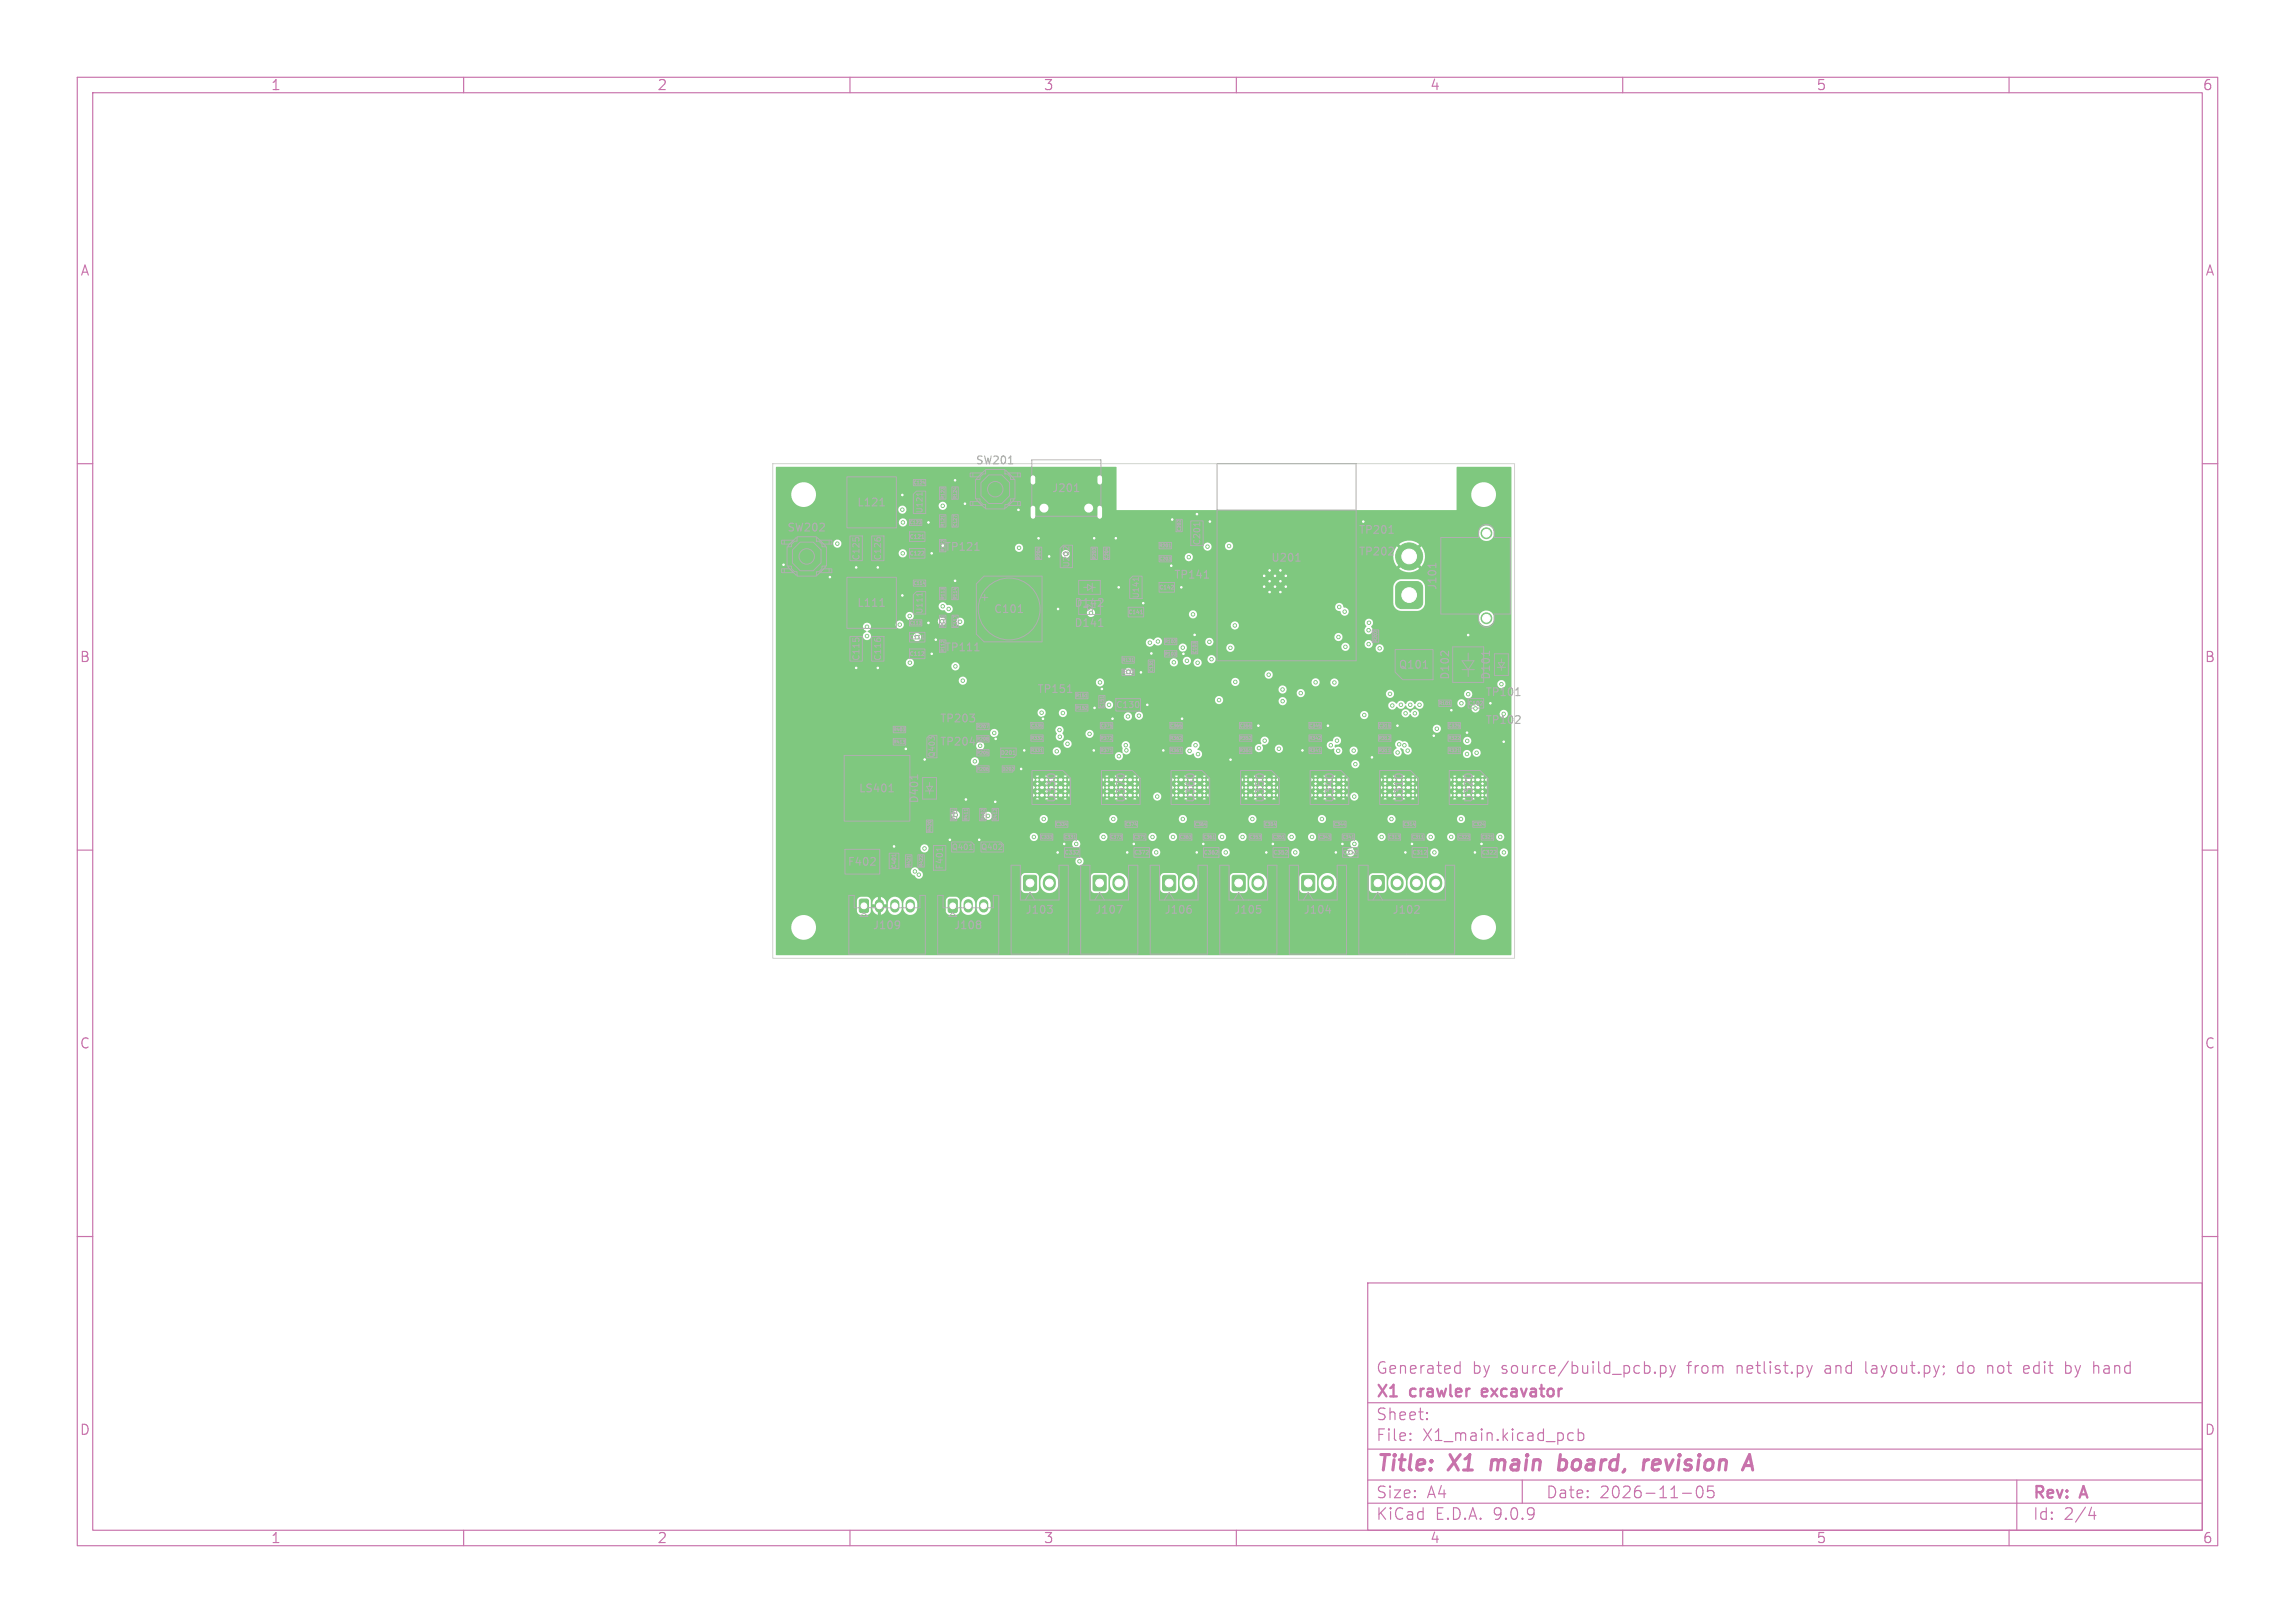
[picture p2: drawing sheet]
<svg xmlns="http://www.w3.org/2000/svg" width="297mm" height="210mm" viewBox="0 0 297 210" stroke-linecap="round" stroke-linejoin="round" font-family="sans-serif">
<defs><g id="words">
<g font-size="2.8" fill="#c872ab">
<text x="178" y="190.9">Title:</text>
<text x="187.7" y="190.9">X1</text>
<text x="193.8" y="190.9">main</text>
<text x="203.4" y="190.9">board,</text>
<text x="215.1" y="190.9">revision</text>
</g>
<g font-size="2.1" fill="#c872ab">
<text x="178" y="178">Generated</text>
<text x="190.5" y="178">by</text>
<text x="194.3" y="178">source/build_pcb.py</text>
<text x="218.5" y="178">from</text>
<text x="225" y="178">netlist.py</text>
<text x="236.5" y="178">and</text>
<text x="241.9" y="178">layout.py;</text>
<text x="254" y="178">do</text>
<text x="258" y="178">not</text>
<text x="262.9" y="178">edit</text>
<text x="268.4" y="178">by</text>
<text x="272.2" y="178">hand</text>
<text x="178" y="184">Sheet:</text>
<text x="178" y="181.2">X1</text>
<text x="182.6" y="181.2">crawler</text>
<text x="192.5" y="181.2">excavator</text>
<text x="178" y="186.7">File:</text>
<text x="184.1" y="186.7">X1_main.kicad_pcb</text>
<text x="178" y="196.9">KiCad</text>
<text x="178" y="194.1">Size:</text>
<text x="184.7" y="194.1">A4</text>
<text x="185.7" y="196.9">E.D.A.</text>
<text x="193.3" y="196.9">9.0.9</text>
<text x="200" y="194.1">Date:</text>
<text x="207" y="194.1">2026-11-05</text>
<text x="263" y="194.3">Rev:</text>
<text x="263" y="196.9">Id:</text>
<text x="267.1" y="196.9">2/4</text>
<text x="269.4" y="194.3">A</text>
</g>
<g font-size="1.8" fill="#c872ab">
<text x="35" y="11.9">1</text>
<text x="85" y="11.9">2</text>
<text x="135" y="11.9">3</text>
<text x="185" y="11.9">4</text>
<text x="235" y="11.9">5</text>
<text x="285" y="11.9">6</text>
<text x="10.3" y="35.9">A</text>
<text x="285.4" y="35.9">A</text>
<text x="10.3" y="85.9">B</text>
<text x="285.3" y="85.9">B</text>
<text x="10.3" y="135.9">C</text>
<text x="285.3" y="135.9">C</text>
<text x="10.3" y="185.9">D</text>
<text x="285.3" y="185.9">D</text>
<text x="35" y="199.9">1</text>
<text x="85" y="199.9">2</text>
<text x="135" y="199.9">3</text>
<text x="185" y="199.9">4</text>
<text x="235" y="199.9">5</text>
<text x="285" y="199.9">6</text>
</g>
<g font-size="1.4" fill="#afafaf">
<text x="110.8" y="65.7">L121</text>
<text x="126.2" y="60.3">SW201</text>
<text x="136.1" y="63.9">J201</text>
<text x="101.8" y="69">SW202</text>
<text x="122.2" y="71.5">TP121</text>
<text x="175.8" y="69.3">TP201</text>
<text x="151.9" y="75.1">TP141</text>
<text x="164.4" y="72.9">U201</text>
<text x="175.8" y="72.1">TP202</text>
<text x="186.1" y="76.4" transform="rotate(-90 186.1 76.4)">J101</text>
<text x="110.8" y="78.7">L111</text>
<text x="128.5" y="79.5">C101</text>
<text x="138.9" y="78.7">D142</text>
<text x="138.9" y="81.3">D141</text>
<text x="122.2" y="84.5">TP111</text>
<text x="134.2" y="89.9">TP151</text>
<text x="180.9" y="86.7">Q101</text>
<text x="187.7" y="88.1" transform="rotate(-90 187.7 88.1)">D102</text>
<text x="193" y="88.1" transform="rotate(-90 193 88.1)">D101</text>
<text x="121.6" y="93.7">TP203</text>
<text x="192.2" y="90.3">TP101</text>
<text x="192.2" y="93.9">TP102</text>
<text x="121.6" y="96.7">TP204</text>
<text x="111.1" y="102.7">LS401</text>
<text x="119" y="104.1" transform="rotate(-90 119 104.1)">D401</text>
<text x="109.6" y="112.2">F402</text>
<text x="132.6" y="118.4">J103</text>
<text x="141.6" y="118.4">J107</text>
<text x="150.6" y="118.4">J106</text>
<text x="159.6" y="118.4">J105</text>
<text x="168.6" y="118.4">J104</text>
<text x="180.1" y="118.4">J102</text>
<text x="112.9" y="120.4">J109</text>
<text x="123.4" y="120.4">J108</text>
</g>
<g font-size="1.4" fill="#fff">
<text x="136.8" y="104" transform="rotate(-90 136.8 104)">U330</text>
<text x="145.8" y="104" transform="rotate(-90 145.8 104)">U370</text>
<text x="154.8" y="104" transform="rotate(-90 154.8 104)">U360</text>
<text x="163.8" y="104" transform="rotate(-90 163.8 104)">U350</text>
<text x="172.8" y="104" transform="rotate(-90 172.8 104)">U340</text>
<text x="181.8" y="104" transform="rotate(-90 181.8 104)">U310</text>
<text x="190.8" y="104" transform="rotate(-90 190.8 104)">U320</text>
</g>
<g font-size="1.1" fill="#afafaf">
<text x="155.5" y="70.6" transform="rotate(-90 155.5 70.6)">C201</text>
<text x="111.4" y="72.6" transform="rotate(-90 111.4 72.6)">C125</text>
<text x="114.2" y="72.6" transform="rotate(-90 114.2 72.6)">C126</text>
<text x="111.4" y="85.6" transform="rotate(-90 111.4 85.6)">C115</text>
<text x="114.2" y="85.6" transform="rotate(-90 114.2 85.6)">C116</text>
<text x="144.4" y="91.8">C130</text>
<text x="122.2" y="112.6" transform="rotate(-90 122.2 112.6)">F401</text>
</g>
<g font-size="1" fill="#afafaf">
<text x="119.5" y="66.5" transform="rotate(-90 119.5 66.5)">U121</text>
<text x="147.5" y="77.5" transform="rotate(-90 147.5 77.5)">U141</text>
<text x="119.5" y="79.5" transform="rotate(-90 119.5 79.5)">U111</text>
<text x="121.1" y="98.1" transform="rotate(-90 121.1 98.1)">Q403</text>
<text x="123.1" y="110.1">Q401</text>
<text x="126.9" y="110.1">Q402</text>
</g>
<text font-size="1" fill="#fff" x="138.5" y="73.5" transform="rotate(-90 138.5 73.5)">U202</text>
<g font-size=".7" fill="#afafaf">
<text x="117.7" y="69.8">C121</text>
<text x="117.7" y="72">C122</text>
<text x="150" y="76.4">C142</text>
<text x="146" y="79.6">C141</text>
<text x="117.7" y="85">C112</text>
<text x="190" y="91.4">C102</text>
<text x="129.5" y="97.8">D201</text>
<text x="116.1" y="112.4" transform="rotate(-90 116.1 112.4)">C401</text>
<text x="137.7" y="110.7">C332</text>
<text x="146.7" y="110.7">C372</text>
<text x="155.7" y="110.7">C362</text>
<text x="164.7" y="110.7">C352</text>
<text x="182.7" y="110.7">C312</text>
<text x="191.7" y="110.7">C322</text>
</g>
<g font-size=".7" fill="#fff">
<text x="117.7" y="82.8">C111</text>
<text x="173.7" y="110.7">C342</text>
</g>
<g font-size=".6" fill="#afafaf">
<text x="118.2" y="62.7">C124</text>
<text x="122.3" y="64.6" transform="rotate(-90 122.3 64.6)">R123</text>
<text x="123.9" y="64.6" transform="rotate(-90 123.9 64.6)">R124</text>
<text x="117.7" y="67.9">C123</text>
<text x="122.3" y="68.2" transform="rotate(-90 122.3 68.2)">R121</text>
<text x="123.9" y="68.2" transform="rotate(-90 123.9 68.2)">C127</text>
<text x="150" y="70.9">R201</text>
<text x="152.9" y="68.8" transform="rotate(-90 152.9 68.8)">C202</text>
<text x="118.2" y="75.7">C114</text>
<text x="122.3" y="77.6" transform="rotate(-90 122.3 77.6)">R113</text>
<text x="123.9" y="77.6" transform="rotate(-90 123.9 77.6)">R114</text>
<text x="134.7" y="72.4" transform="rotate(-90 134.7 72.4)">R204</text>
<text x="141.9" y="72.4" transform="rotate(-90 141.9 72.4)">R203</text>
<text x="143.5" y="72.4" transform="rotate(-90 143.5 72.4)">C204</text>
<text x="150" y="72.6">C203</text>
<text x="117.7" y="80.9">C113</text>
<text x="123.9" y="81.2" transform="rotate(-90 123.9 81.2)">C117</text>
<text x="150.7" y="83.3">R102</text>
<text x="178.3" y="83.1" transform="rotate(-90 178.3 83.1)">R202</text>
<text x="122.3" y="84.4" transform="rotate(-90 122.3 84.4)">R112</text>
<text x="145.2" y="85.7">R131</text>
<text x="149.3" y="87" transform="rotate(-90 149.3 87)">C131</text>
<text x="150.7" y="84.9">R103</text>
<text x="154.9" y="84.6" transform="rotate(-90 154.9 84.6)">C103</text>
<text x="115.6" y="94.7">R403</text>
<text x="126.4" y="94.3">R207</text>
<text x="126.4" y="95.9">R208</text>
<text x="133.4" y="94.2">C335</text>
<text x="133.4" y="95.8">R332</text>
<text x="139.2" y="91.9">R152</text>
<text x="139.2" y="90.3">R151</text>
<text x="142.4" y="94.2">C375</text>
<text x="142.4" y="95.8">R372</text>
<text x="142.9" y="91.6" transform="rotate(-90 142.9 91.6)">C151</text>
<text x="151.4" y="95.8">R362</text>
<text x="151.4" y="94.2">C365</text>
<text x="160.4" y="95.8">R352</text>
<text x="160.4" y="94.2">C355</text>
<text x="169.4" y="94.2">C345</text>
<text x="169.4" y="95.8">R342</text>
<text x="178.4" y="95.8">R312</text>
<text x="178.4" y="94.2">C315</text>
<text x="186.2" y="91.3">R101</text>
<text x="187.4" y="94.2">C325</text>
<text x="187.4" y="95.8">R322</text>
<text x="115.6" y="96.3">R413</text>
<text x="126.4" y="99.8">R206</text>
<text x="126.4" y="97.7">R205</text>
<text x="129.7" y="99.8">D202</text>
<text x="133.4" y="97.4">R331</text>
<text x="142.4" y="97.4">R371</text>
<text x="151.4" y="97.4">R361</text>
<text x="160.4" y="97.4">R351</text>
<text x="169.4" y="97.4">R341</text>
<text x="178.4" y="97.4">R311</text>
<text x="187.4" y="97.4">R321</text>
<text x="120.6" y="107.7" transform="rotate(-90 120.6 107.7)">R420</text>
<text x="125.3" y="106.2" transform="rotate(-90 125.3 106.2)">R411</text>
<text x="127.5" y="106.2" transform="rotate(-90 127.5 106.2)">R402</text>
<text x="129.1" y="106.2" transform="rotate(-90 129.1 106.2)">R412</text>
<text x="136.6" y="106.9">C334</text>
<text x="145.6" y="106.9">C374</text>
<text x="154.6" y="106.9">C364</text>
<text x="163.6" y="106.9">C354</text>
<text x="172.6" y="106.9">C344</text>
<text x="181.6" y="106.9">C314</text>
<text x="190.6" y="106.9">C324</text>
<text x="117.9" y="112.2" transform="rotate(-90 117.9 112.2)">R421</text>
<text x="119.5" y="112.2" transform="rotate(-90 119.5 112.2)">R422</text>
<text x="134.6" y="108.6">C333</text>
<text x="137.7" y="108.6">C331</text>
<text x="143.6" y="108.6">C373</text>
<text x="146.7" y="108.6">C371</text>
<text x="152.6" y="108.6">C363</text>
<text x="155.7" y="108.6">C361</text>
<text x="161.6" y="108.6">C353</text>
<text x="164.7" y="108.6">C351</text>
<text x="170.6" y="108.6">C343</text>
<text x="173.7" y="108.6">C341</text>
<text x="179.6" y="108.6">C313</text>
<text x="182.7" y="108.6">C311</text>
<text x="188.6" y="108.6">C323</text>
<text x="191.7" y="108.6">C321</text>
</g>
<g font-size=".6" fill="#fff">
<text x="122.3" y="71.4" transform="rotate(-90 122.3 71.4)">R122</text>
<text x="122.3" y="81.2" transform="rotate(-90 122.3 81.2)">R111</text>
<text x="145.2" y="87.3">R132</text>
<text x="123.7" y="106.2" transform="rotate(-90 123.7 106.2)">R401</text>
</g>
</g></defs>
<g fill="none" stroke="#c872ab" stroke-width=".15">
<path d="M10 10h277v190h-277zM12 12h273v186h-273zM60 10v2M110 10v2M160 10v2M210 10v2M260 10v2M10 60h2M285 60h2M10 110h2M285 110h2M10 160h2"/>
<path d="M177 166h108v32h-108zM188.4 176.8l.1-.1 .5 .1M188.4 177.6l.1 .1 .5-.1M189 176.2v1.5M214.2 177.6v.1M214.2 177.6h-.1l.1 .1M214.9 176.8l.4-.1 .3 .3v.4l-.1 .2-.2 .1-.4-.1M214.9 176.7v1.5M216.1 176.7l.4 1M216.5 177.7l-.2 .4-.2 .1M216.8 176.7l-.3 1M233.8 176.7l.4 1"/>
<path d="M234.2 177.7l-.2 .4-.2 .1M234.5 176.7l-.3 1M251.5 176.8h.1l-.1 .1M251.5 176.8v.1M251.6 177.6l-.1 .3M253.4 176.8l-.1 .2 .1 .6M257.2 176.7v1M257.5 176.7l-.3 .1M262.4 176.7h-.3l-.2 .2 .1 .7 .4 .1M262.6 177.1l-.7 .1M267.3 177.6l.2 .1 .4-.1M267.3 176.8l.2-.1 .4 .1"/>
<path d="M267.3 176.2v1.5M271.2 176.7h.2l.2 .2M285 160h2M60 198v2M110 198v2M160 198v2M177 194.5h108M177 191.5h108M177 187.5h108M177 181.5h108M182.5 186.3h.1l-.1 .1M182.5 186.3v.1"/>
<path d="M182.5 185.5v.1M182.5 185.5h.1l-.1 .1M184.7 183.6v.1M184.7 183.6h-.1l.1 .1M184.7 182.8v.1M184.7 182.8h-.1l.1 .1M197 191.5v3M203 186.3l.2 .1 .4-.1M203.6 185.5l-.4-.1-.2 .1M204.2 185.5l.5-.1 .3 .3v.4l-.2 .2-.1 .1-.5-.1M204.2 184.9v1.5M210 198v2"/>
<path d="M217.7 193.2h1.2M219.7 192.4a.36 .36 0 0 1 .6 .2 .77 .77 0 0 1-.4 1.2 1 1 0 0 1-.2-1.4zM221.7 192.3h-.7v.7l.2-.1h.5l.1 .3-.1 .5-.2 .1h-.3l-.2-.1M260 198v2M261 191.5v6.5M270.7 195l-.4 1.1h.9M271 195.6v1"/>
</g>
<path d="M193.1 188.9l-.2 1.3M201.8 189l.2-.1 .6 .1M201.9 188.2l-.2 2M202.6 190a.66 .66 0 0 1-.9 .1M212.8 188.9l-.2 1.3M213.4 188.9a.59 .59 0 0 0-.6 .4M214.6 188.9l-.6 .1-.1 .2-.1 .7 .1 .2 .2 .1h.3M214.8 189.4l-.9 .1M226.4 188.2l.4 2" fill="none" stroke="#c872ab" stroke-width=".4"/>
<path d="M191.8 179.8v.1v.7M192.5 180l-.7 .2" fill="none" stroke="#c872ab" stroke-width=".3"/>
<g fill="#7fc87f" stroke="#7fc87f" stroke-width=".13">
<path d="M150.5 113.3h.2h1.4v.2v1.5v.2l-.2 .1-1.4-.1v-.2v-1.5z"/>
<path d="M132.5 113.3h.2h1.4v.2v1.5v.2l-.2 .1-1.4-.1-.1-.2v-1.5z"/>
<path d="M177.5 113.4l.2-.1 1.4 .1v.1v1.5v.2h-.2h-1.4l-.1-.2v-1.5z"/>
<path d="M159.5 113.3h.2h1.4v.2v1.5v.2l-.2 .1-1.4-.1-.1-.2v-1.5z"/>
<path d="M141.5 113.3h.2h1.4l.1 .2v1.5l-.1 .2-.2 .1-1.4-.1-.1-.2v-1.5z"/>
<path d="M111.3 116.4l.8-.1 .3 .2v1.3l-.2 .3h-.8l-.2-.2v-1.3z"/>
<path d="M180.9 75.4l.5-.1h1.9h.4l.2 .2 .2 .5v2l-.1 .3-.2 .3-.5 .2h-1.9l-.3-.1-.3-.2-.2-.5v-2l.1-.3z"/>
<path d="M168.5 113.3h.2h1.4v.2v1.5v.2l-.2 .1-1.4-.1-.1-.2v-1.5z"/>
<path d="M122.8 116.4l.8-.1 .3 .2v1.3l-.2 .3h-.8l-.2-.2v-1.3z"/>
<circle cx="182.8" cy="100.9" r=".25"/>
<circle cx="180.4" cy="100.9" r=".25"/>
<circle cx="179.2" cy="100.9" r=".25"/>
<circle cx="182.8" cy="101.9" r=".25"/>
<circle cx="180.4" cy="101.9" r=".25"/>
<circle cx="179.2" cy="101.9" r=".25"/>
<circle cx="182.8" cy="102.9" r=".25"/>
<circle cx="180.4" cy="102.9" r=".25"/>
<circle cx="179.2" cy="102.9" r=".25"/>
<circle cx="155.8" cy="100.9" r=".25"/>
<circle cx="153.5" cy="100.9" r=".25"/>
<circle cx="152.2" cy="100.9" r=".25"/>
<circle cx="155.8" cy="101.9" r=".25"/>
<circle cx="153.5" cy="101.9" r=".25"/>
<circle cx="152.2" cy="101.9" r=".25"/>
<circle cx="155.8" cy="102.9" r=".25"/>
<circle cx="153.5" cy="102.9" r=".25"/>
<circle cx="152.2" cy="102.9" r=".25"/>
<circle cx="164.8" cy="100.9" r=".25"/>
<circle cx="162.4" cy="100.9" r=".25"/>
<circle cx="161.2" cy="100.9" r=".25"/>
<circle cx="164.8" cy="101.9" r=".25"/>
<circle cx="162.4" cy="101.9" r=".25"/>
<circle cx="161.2" cy="101.9" r=".25"/>
<circle cx="164.8" cy="102.9" r=".25"/>
<circle cx="162.4" cy="102.9" r=".25"/>
<circle cx="161.2" cy="102.9" r=".25"/>
<circle cx="173.9" cy="100.9" r=".25"/>
<circle cx="171.4" cy="100.9" r=".25"/>
<circle cx="170.2" cy="100.9" r=".25"/>
<circle cx="173.9" cy="101.9" r=".25"/>
<circle cx="171.4" cy="101.9" r=".25"/>
<circle cx="170.2" cy="101.9" r=".25"/>
<circle cx="173.9" cy="102.9" r=".25"/>
<circle cx="171.4" cy="102.9" r=".25"/>
<circle cx="170.2" cy="102.9" r=".25"/>
<circle cx="146.8" cy="100.9" r=".25"/>
<circle cx="144.5" cy="100.9" r=".25"/>
<circle cx="143.2" cy="100.9" r=".25"/>
<circle cx="146.8" cy="101.9" r=".25"/>
<circle cx="144.5" cy="101.9" r=".25"/>
<circle cx="143.2" cy="101.9" r=".25"/>
<circle cx="146.8" cy="102.9" r=".25"/>
<circle cx="144.5" cy="102.9" r=".25"/>
<circle cx="143.2" cy="102.9" r=".25"/>
<circle cx="163.6" cy="74.5" r=".3"/>
<circle cx="163.6" cy="75.9" r=".3"/>
<circle cx="164.3" cy="73.8" r=".3"/>
<circle cx="164.3" cy="75.2" r=".3"/>
<circle cx="164.3" cy="76.6" r=".3"/>
<circle cx="165" cy="74.5" r=".3"/>
<circle cx="165" cy="75.9" r=".3"/>
<circle cx="165.7" cy="73.8" r=".3"/>
<circle cx="165.7" cy="75.2" r=".3"/>
<circle cx="165.7" cy="76.6" r=".3"/>
<circle cx="166.4" cy="74.5" r=".3"/>
<circle cx="166.4" cy="75.9" r=".3"/>
<circle cx="137.8" cy="100.9" r=".25"/>
<circle cx="135.4" cy="100.9" r=".25"/>
<circle cx="134.2" cy="100.9" r=".25"/>
<circle cx="137.8" cy="101.9" r=".25"/>
<circle cx="135.4" cy="101.9" r=".25"/>
<circle cx="134.2" cy="101.9" r=".25"/>
<circle cx="137.8" cy="102.9" r=".25"/>
<circle cx="135.4" cy="102.9" r=".25"/>
<circle cx="134.2" cy="102.9" r=".25"/>
<circle cx="192.4" cy="69" r=".7"/>
<circle cx="192.4" cy="80" r=".7"/>
<circle cx="182.4" cy="72" r="1.75"/>
<circle cx="191.8" cy="100.9" r=".25"/>
<circle cx="189.4" cy="100.9" r=".25"/>
<circle cx="188.2" cy="100.9" r=".25"/>
<circle cx="191.8" cy="101.9" r=".25"/>
<circle cx="189.4" cy="101.9" r=".25"/>
<circle cx="188.2" cy="101.9" r=".25"/>
<circle cx="191.8" cy="102.9" r=".25"/>
<circle cx="189.4" cy="102.9" r=".25"/>
<circle cx="188.2" cy="102.9" r=".25"/>
<circle cx="159.8" cy="80.9" r=".22"/>
<circle cx="177.1" cy="83.3" r=".22"/>
<circle cx="142.8" cy="108.3" r=".23"/>
<circle cx="124.6" cy="88.1" r=".23"/>
<circle cx="143.5" cy="91.2" r=".23"/>
<circle cx="151.8" cy="108.3" r=".23"/>
<circle cx="160.8" cy="108.3" r=".23"/>
<circle cx="153.1" cy="106" r=".22"/>
<circle cx="175.3" cy="109.2" r=".23"/>
<circle cx="149.6" cy="110.3" r=".23"/>
<circle cx="142.3" cy="88.3" r=".23"/>
<circle cx="171.1" cy="106" r=".22"/>
<circle cx="162.1" cy="106" r=".22"/>
<circle cx="149.2" cy="108.3" r=".23"/>
<circle cx="158.2" cy="108.3" r=".23"/>
<circle cx="112.2" cy="82.3" r=".23"/>
<circle cx="124.2" cy="80.4" r=".22"/>
<circle cx="169.8" cy="108.3" r=".23"/>
<circle cx="121.9" cy="80.4" r=".22"/>
<circle cx="167.2" cy="108.3" r=".23"/>
<circle cx="144.1" cy="106" r=".22"/>
<circle cx="167.6" cy="110.3" r=".23"/>
<circle cx="158.6" cy="110.3" r=".23"/>
<circle cx="112.2" cy="81.1" r=".22"/>
<circle cx="174" cy="79.1" r=".22"/>
<circle cx="126.8" cy="96.5" r=".23"/>
<circle cx="156.5" cy="83.1" r=".22"/>
<circle cx="141.2" cy="79.3" r=".22"/>
<circle cx="156.8" cy="85.3" r=".22"/>
<circle cx="116.4" cy="80.8" r=".22"/>
<circle cx="156.3" cy="70.7" r=".23"/>
<circle cx="172.7" cy="88.3" r=".22"/>
<circle cx="170.3" cy="88.3" r=".22"/>
<circle cx="164.2" cy="87.3" r=".22"/>
<circle cx="159.9" cy="88.2" r=".22"/>
<circle cx="153.1" cy="83.8" r=".23"/>
<circle cx="146" cy="92.7" r=".22"/>
<circle cx="190.9" cy="91.7" r=".22"/>
<circle cx="174.1" cy="83.7" r=".22"/>
<circle cx="180.2" cy="91.3" r=".22"/>
<circle cx="176.6" cy="92.5" r=".22"/>
<circle cx="119.6" cy="109.8" r=".22"/>
<circle cx="175.3" cy="103.1" r=".22"/>
<circle cx="173.3" cy="78.5" r=".23"/>
<circle cx="123.6" cy="86.2" r=".22"/>
<circle cx="141.6" cy="69.7" r=".22"/>
<circle cx="135" cy="93" r=".22"/>
<circle cx="189.8" cy="94.8" r=".22"/>
<circle cx="147.6" cy="87" r=".22"/>
<circle cx="141.6" cy="91.6" r=".23"/>
<circle cx="152.9" cy="76" r=".22"/>
<circle cx="168.5" cy="97.1" r=".22"/>
<circle cx="110.8" cy="73.4" r=".22"/>
<circle cx="137.7" cy="109.2" r=".22"/>
<circle cx="192.9" cy="91" r=".22"/>
<circle cx="141.5" cy="97.1" r=".22"/>
<circle cx="144" cy="93" r=".22"/>
<circle cx="107.4" cy="74.7" r=".22"/>
<circle cx="126.7" cy="108.7" r=".23"/>
<circle cx="116.8" cy="64.1" r=".22"/>
<circle cx="150.5" cy="97.1" r=".22"/>
<circle cx="187.8" cy="91.9" r=".22"/>
<circle cx="147.9" cy="78.1" r=".22"/>
<circle cx="163.9" cy="110.3" r=".23"/>
<circle cx="120.2" cy="80.6" r=".22"/>
<circle cx="125" cy="103.5" r=".22"/>
<circle cx="123.6" cy="75.1" r=".23"/>
<circle cx="146.7" cy="109.2" r=".22"/>
<circle cx="177.6" cy="98" r=".23"/>
<circle cx="153" cy="93" r=".23"/>
<circle cx="122.9" cy="108.7" r=".22"/>
<circle cx="145.9" cy="110.3" r=".23"/>
<circle cx="123.6" cy="62.1" r=".23"/>
<circle cx="156.6" cy="67.5" r=".22"/>
<circle cx="132.5" cy="97.1" r=".22"/>
<circle cx="131.8" cy="66" r=".22"/>
<circle cx="119.7" cy="98.3" r=".22"/>
<circle cx="120.6" cy="84.6" r=".23"/>
<circle cx="151.7" cy="67.2" r=".22"/>
<circle cx="181.9" cy="110.3" r=".23"/>
<circle cx="117.2" cy="96.9" r=".23"/>
<circle cx="113.6" cy="73.4" r=".23"/>
<circle cx="134.4" cy="69.7" r=".22"/>
<circle cx="144.4" cy="69.7" r=".22"/>
<circle cx="144.8" cy="76" r=".22"/>
<circle cx="136.9" cy="110.3" r=".23"/>
<circle cx="155.7" cy="109.2" r=".22"/>
<circle cx="185.6" cy="95.2" r=".23"/>
<circle cx="182.7" cy="109.2" r=".23"/>
<circle cx="120.2" cy="67.6" r=".22"/>
<circle cx="121.1" cy="82.8" r=".22"/>
<circle cx="154.9" cy="66.5" r=".22"/>
<circle cx="128.8" cy="103.7" r=".22"/>
<circle cx="120.6" cy="71.6" r=".23"/>
<circle cx="128.9" cy="95.6" r=".22"/>
<circle cx="171.9" cy="93.9" r=".23"/>
<circle cx="142.6" cy="89.1" r=".23"/>
<circle cx="173.7" cy="109.2" r=".22"/>
<circle cx="162.9" cy="93.9" r=".23"/>
<circle cx="159.3" cy="98.3" r=".22"/>
<circle cx="149" cy="84.5" r=".23"/>
<circle cx="115.7" cy="109.5" r=".23"/>
<circle cx="154.6" cy="82.1" r=".22"/>
<circle cx="164.7" cy="109.2" r=".22"/>
<circle cx="194.6" cy="96" r=".22"/>
<circle cx="180.9" cy="93.9" r=".23"/>
<circle cx="132.2" cy="99.5" r=".22"/>
<circle cx="176.4" cy="67.5" r=".22"/>
<circle cx="172.9" cy="110.3" r=".23"/>
<circle cx="154.9" cy="110.3" r=".23"/>
<circle cx="101.4" cy="73.1" r=".22"/>
<circle cx="190" cy="82.2" r=".22"/>
<circle cx="191.7" cy="109.2" r=".23"/>
<circle cx="190.9" cy="110.3" r=".22"/>
<circle cx="116.8" cy="77.1" r=".22"/>
<circle cx="136.9" cy="78.8" r=".23"/>
<circle cx="151.6" cy="73.2" r=".23"/>
<circle cx="135.8" cy="72" r=".22"/>
<circle cx="113.6" cy="86.4" r=".23"/>
<circle cx="124.9" cy="65.2" r=".22"/>
<circle cx="148.5" cy="91.2" r=".23"/>
<circle cx="153.2" cy="84.6" r=".23"/>
<circle cx="110.8" cy="86.4" r=".22"/>
<circle cx="137.5" cy="92.3" r=".22"/>
<circle cx="159.2" cy="83.8" r=".22"/>
<circle cx="147.4" cy="92.6" r=".23"/>
<circle cx="141" cy="95" r=".22"/>
<circle cx="153.6" cy="85.5" r=".22"/>
<circle cx="137.2" cy="95.3" r=".22"/>
<circle cx="134.8" cy="92.2" r=".22"/>
<circle cx="148.8" cy="83.2" r=".22"/>
<circle cx="173.2" cy="82.4" r=".23"/>
<circle cx="185.9" cy="94.3" r=".23"/>
<circle cx="123.7" cy="105.4" r=".22"/>
<circle cx="175.4" cy="98.9" r=".23"/>
<circle cx="127.9" cy="105.6" r=".22"/>
<circle cx="149.8" cy="103.1" r=".23"/>
<circle cx="137.1" cy="94.5" r=".23"/>
<circle cx="128.7" cy="94.8" r=".23"/>
<circle cx="163.7" cy="95.8" r=".23"/>
<circle cx="189.9" cy="95.9" r=".22"/>
<circle cx="179.9" cy="89.8" r=".22"/>
<circle cx="181.7" cy="96.4" r=".23"/>
<circle cx="154.7" cy="96.4" r=".23"/>
<circle cx="145.7" cy="96.4" r=".23"/>
<circle cx="173" cy="95.8" r=".22"/>
<circle cx="136.8" cy="97.2" r=".22"/>
<circle cx="155" cy="97.6" r=".22"/>
<circle cx="145.8" cy="97.1" r=".23"/>
<circle cx="191.1" cy="97.4" r=".22"/>
<circle cx="175.2" cy="97.1" r=".23"/>
<circle cx="165.5" cy="96.9" r=".23"/>
<circle cx="173.2" cy="97.2" r=".23"/>
<circle cx="182.2" cy="97.1" r=".23"/>
<circle cx="126.2" cy="98.5" r=".22"/>
<circle cx="118.4" cy="112.8" r=".22"/>
<circle cx="118.9" cy="113.2" r=".22"/>
<circle cx="153.8" cy="72.1" r=".22"/>
<circle cx="131.9" cy="70.9" r=".22"/>
<circle cx="159.1" cy="70.7" r=".22"/>
<circle cx="177.1" cy="81.5" r=".23"/>
<circle cx="108.4" cy="70.3" r=".23"/>
<circle cx="168.3" cy="89.7" r=".22"/>
<circle cx="166" cy="90.7" r=".22"/>
<circle cx="166" cy="89.2" r=".22"/>
<circle cx="157.8" cy="90.6" r=".22"/>
<circle cx="154.4" cy="79.5" r=".23"/>
<circle cx="177.2" cy="80.6" r=".23"/>
<circle cx="178.5" cy="83.9" r=".22"/>
<circle cx="122" cy="65.4" r=".23"/>
<circle cx="122" cy="78.4" r=".23"/>
<circle cx="178.8" cy="108.3" r=".23"/>
<circle cx="190" cy="89.8" r=".22"/>
<circle cx="116.9" cy="67.6" r=".22"/>
<circle cx="139.7" cy="111.5" r=".22"/>
<circle cx="187.8" cy="108.3" r=".23"/>
<circle cx="185.6" cy="110.3" r=".23"/>
<circle cx="135.1" cy="106" r=".22"/>
<circle cx="189.1" cy="91" r=".22"/>
<circle cx="133.8" cy="108.3" r=".22"/>
<circle cx="139.3" cy="109.2" r=".23"/>
<circle cx="122.8" cy="78.8" r=".23"/>
<circle cx="183.1" cy="92.3" r=".23"/>
<circle cx="194.6" cy="110.3" r=".23"/>
<circle cx="181.9" cy="92.3" r=".23"/>
<circle cx="180.1" cy="106" r=".22"/>
<circle cx="194.6" cy="92.4" r=".23"/>
<circle cx="116.8" cy="71.6" r=".23"/>
<circle cx="181.3" cy="91.2" r=".22"/>
<circle cx="182.5" cy="91.2" r=".23"/>
<circle cx="189.1" cy="106" r=".22"/>
<circle cx="117.7" cy="85.8" r=".22"/>
<circle cx="116.8" cy="66" r=".22"/>
<circle cx="149.8" cy="83" r=".22"/>
<circle cx="183.7" cy="91.2" r=".22"/>
<circle cx="194.1" cy="108.3" r=".23"/>
<circle cx="185.1" cy="108.3" r=".23"/>
<circle cx="117.7" cy="79.7" r=".22"/>
<circle cx="194.3" cy="88.5" r=".22"/>
<circle cx="151.9" cy="85.7" r=".22"/>
<circle cx="155" cy="85.8" r=".23"/>
<circle cx="180.9" cy="97.4" r=".22"/>
<circle cx="138.2" cy="96.3" r=".22"/>
<circle cx="162.9" cy="96.8" r=".23"/>
<circle cx="189.8" cy="97.6" r=".23"/>
<circle cx="181.1" cy="96.3" r=".23"/>
<circle cx="144.8" cy="97.8" r=".23"/>
<circle cx="172.2" cy="96.4" r=".22"/>
<circle cx="153.9" cy="97.2" r=".23"/>
</g>
<path d="M135.8 114.1v.3M144.8 114.1v.3M153.8 114.1v.3M162.8 114.1v.3M171.8 114.1v.3M180.8 114.1v.3M183.3 114.1v.3M185.8 114.1v.3" fill="none" stroke="#7fc87f" stroke-width="1.7"/>
<path d="M133.7 61.8v.6M133.7 65.7v1.1M142.3 61.8v.6M142.3 65.7v1.1" fill="none" stroke="#7fc87f" stroke-width="1"/>
<path d="M113.8 116.9v.6M115.8 116.9v.6M117.8 116.9v.6M125.3 116.9v.6M127.3 116.9v.6" fill="none" stroke="#7fc87f" stroke-width="1.2"/>
<path d="M100.4 60.4h44l.1 .1v5.5h44v-2.1h1.9a1.61 1.61 0 0 0 2.2 1.6 1.61 1.61 0 0 0 .4-2.7 1.61 1.61 0 0 0-2.6 .8v.3h-1.9v-3.4l.1-.1h6.9l.1 .1v63l-.1 .1h-95.1v-3.7h2a1.61 1.61 0 0 0 1.6 1.7 1.61 1.61 0 0 0 1.6-1.7h84.8v.2a1.61 1.61 0 0 0 2.4 1.3 1.61 1.61 0 0 0 0-2.8 1.61 1.61 0 0 0-2.4 1.3h-84.8v-.3a1.61 1.61 0 0 0-1.7-1.2 1.61 1.61 0 0 0-1.5 1.5h-2v-3.4h10.5v1.5l.2 .2 .3 .2h.9l.2-.2 .2-.3v-1.1h.2v.2h.6v.4h-.6a.89 .89 0 0 0 .7 1v-.9h.4v.9l.4-.2 .3-.5v-.3h-.6v-.4h.6v-.2h.2v.9a.9 .9 0 0 0 1 .7 .9 .9 0 0 0 .8-.8v-.8h.2v.9a.9 .9 0 0 0 1 .7 .9 .9 0 0 0 .8-.8l-.1-1.1h3.8v1.5l.2 .2 .2 .2h.9l.3-.2 .2-.3v-1.1h.2v.8a.9 .9 0 0 0 .9 .8 .9 .9 0 0 0 .9-.8v-.8h.2v.9a.9 .9 0 0 0 1 .7 .9 .9 0 0 0 .8-.8 1.41 1.41 0 0 0-.2-1.2 .9 .9 0 0 0-1-.3 .9 .9 0 0 0-.6 .7h-.2v-.1a.9 .9 0 0 0-1-.7 .9 .9 0 0 0-.8 .8h-.2v-.3l-.2-.3-.3-.2h-.9l-.2 .2-.2 .3h-3.8a.9 .9 0 0 0-1-.5 .9 .9 0 0 0-.7 .8h-.2v-.1a.9 .9 0 0 0-1-.7 .9 .9 0 0 0-.8 .8h-.2l-.2-.4-.5-.3v.8h-.4v-.8l-.5 .3-.2 .4h-.2v-.3l-.2-.3-.3-.2h-.9l-.2 .2-.2 .3h-10.5v-3.8h17.5l.1 .4 .3 .2a.57 .57 0 0 0 .5 .4 .57 .57 0 0 0 .6-.2h12.7l.1 1.6 .1 .3 .4 .2h1.2l.4-.2 .2-.3v-1.1h.1a1.27 1.27 0 0 0 .8 1.5 1.15 1.15 0 0 0 1.6-1l-.1-.7-.1-.3h4.3v1.6l.2 .3 .4 .2h1.2l.3-.1 .2-.2 .1-1.3h.1a1.27 1.27 0 0 0 .8 1.5 1.15 1.15 0 0 0 1.6-1l-.1-.7-.1-.3h4.3v1.6l.2 .3 .4 .2h1.2l.3-.1 .2-.2 .1-1.3h.1a1.27 1.27 0 0 0 .8 1.5 1.15 1.15 0 0 0 1.6-1l-.1-.7-.1-.3h4.3v1.6l.2 .3 .4 .2h1.2l.3-.1 .2-.2 .1-1.3h.1a1.27 1.27 0 0 0 .8 1.5 1.15 1.15 0 0 0 1.6-1l-.1-.7-.1-.3h4.3v1.6l.2 .3 .4 .2h1.2l.3-.1 .2-.2 .1-1.3h.1a1.27 1.27 0 0 0 .8 1.5 1.15 1.15 0 0 0 1.6-1l-.1-.7-.1-.3h4.3v1.5l.2 .4 .4 .1h1.2h.3l.2-.2 .1-1.3h.1a1.17 1.17 0 0 0 1 1.5 1.17 1.17 0 0 0 1.3-1l.1-.5h.1v.5a1.15 1.15 0 0 0 1.2 1 1.15 1.15 0 0 0 1.2-1v-.5h.1a1.2 1.2 0 0 0 1.3 1.5 1.2 1.2 0 0 0 1-1.6 1.15 1.15 0 0 0-1.2-.9 1.15 1.15 0 0 0-1.1 1h-.1l-.1-.1a1.15 1.15 0 0 0-1.2-.9 1.15 1.15 0 0 0-1.1 1h-.1l-.1-.1a1.15 1.15 0 0 0-1.2-.9 1.15 1.15 0 0 0-1.1 1h-.1l-.1-.7-.2-.2-.3-.1h-1.3l-.3 .1-.2 .4h-4.3a1.15 1.15 0 0 0-1.3-.5 1.15 1.15 0 0 0-.9 1h-.1l-.1-.8-.2-.2h-.3h-1.3l-.3 .1-.2 .4h-4.3l-.1-.1a1.15 1.15 0 0 0-1.3-.4 1.15 1.15 0 0 0-.8 1h-.1l-.1-.8-.2-.2h-.3h-1.3l-.3 .1-.2 .4h-4.3l-.1-.1a1.15 1.15 0 0 0-1.3-.4 1.15 1.15 0 0 0-.8 1h-.1l-.1-.8-.2-.2h-.3h-1.3l-.3 .1-.2 .4h-4.3l-.1-.1a1.15 1.15 0 0 0-1.3-.4 1.15 1.15 0 0 0-.8 1h-.1l-.1-.8-.2-.2h-.3h-1.3l-.3 .1-.2 .4h-4.3l-.1-.1a1.15 1.15 0 0 0-1.3-.4 1.15 1.15 0 0 0-.8 1h-.1l-.1-.8-.2-.2h-.3h-1.3l-.3 .1-.2 .4h-12.7v-.1a.53 .53 0 0 0-.4-.7l-.1-.1a.54 .54 0 0 0-.5-.4 .54 .54 0 0 0-.5 .5h-17.5v-1.3h38.8v.1a.53 .53 0 0 0 .8 .4 .53 .53 0 0 0 0-.9 .53 .53 0 0 0-.8 .4h-38.8v-1.7h18.7v.2a.53 .53 0 0 0 .8 .3h29.2v.2a.53 .53 0 0 0 .6 .4 .53 .53 0 0 0 .5-.6h7.9v.2a.53 .53 0 0 0 .6 .4 .53 .53 0 0 0 .5-.6h7.9v.2a.53 .53 0 0 0 .6 .4 .53 .53 0 0 0 .5-.6h6v.2a.53 .53 0 0 0 .6 .4 .53 .53 0 0 0 .5-.6h9.8v.2a.53 .53 0 0 0 .6 .4 .53 .53 0 0 0 .5-.6h7.9v.2a.53 .53 0 0 0 .8 .3 .53 .53 0 0 0 0-.8 .53 .53 0 0 0-.8 .3h-7.9l-.1-.1a.53 .53 0 0 0-.5-.3 .53 .53 0 0 0-.5 .4h-9.8l-.2-.4 .1-.1a.53 .53 0 0 0 .6-.6 .53 .53 0 0 0-.8-.4 .53 .53 0 0 0-.1 .9l.1 .1-.1 .1a.53 .53 0 0 0-.7 .4h-6l-.1-.1a.53 .53 0 0 0-.5-.3 .53 .53 0 0 0-.5 .4h-7.9l-.1-.1a.53 .53 0 0 0-.5-.3 .53 .53 0 0 0-.5 .4h-7.9l-.1-.1a.53 .53 0 0 0-.5-.3 .53 .53 0 0 0-.5 .4h-29.1a.53 .53 0 0 0-.1-.9 .53 .53 0 0 0-.8 .4h-18.7v-.6h38.3v.2a.53 .53 0 0 0 .9 .3 .53 .53 0 0 0 0-.8 .53 .53 0 0 0-.9 .3h-38.3v-.9h32.9v.2a.53 .53 0 0 0 .6 .4 .53 .53 0 0 0 .4-.6h8v.2a.53 .53 0 0 0 .6 .4 .53 .53 0 0 0 .4-.6h5.3v.2a.53 .53 0 0 0 .6 .4 .53 .53 0 0 0 .5-.6h1.6v.2a.53 .53 0 0 0 .6 .4 .53 .53 0 0 0 .4-.6h5.3v.2a.53 .53 0 0 0 .6 .4 .53 .53 0 0 0 .5-.6h1.6v.2a.53 .53 0 0 0 .6 .4 .53 .53 0 0 0 .4-.6h5.3v.2a.53 .53 0 0 0 .6 .4 .53 .53 0 0 0 .5-.6h1.6v.2a.53 .53 0 0 0 .6 .4 .53 .53 0 0 0 .4-.6h8v.2a.53 .53 0 0 0 .6 .4 .53 .53 0 0 0 .4-.6h5.3v.2a.53 .53 0 0 0 .6 .4 .53 .53 0 0 0 .5-.6h1.6v.2a.53 .53 0 0 0 .6 .4 .53 .53 0 0 0 .4-.6h5.3v.2a.53 .53 0 0 0 .8 .3 .53 .53 0 0 0 0-.8 .53 .53 0 0 0-.8 .3h-5.3v-.1a.53 .53 0 0 0-.6-.3 .53 .53 0 0 0-.4 .4h-1.6l-.1-.1a.53 .53 0 0 0-.5-.3 .53 .53 0 0 0-.5 .4h-5.3v-.1a.53 .53 0 0 0-.6-.3 .53 .53 0 0 0-.4 .4h-8v-.1a.53 .53 0 0 0-.6-.3 .53 .53 0 0 0-.4 .4h-1.6l-.1-.1a.53 .53 0 0 0-.5-.3 .53 .53 0 0 0-.5 .4h-5.3v-.1a.53 .53 0 0 0-.6-.3 .53 .53 0 0 0-.4 .4h-1.6l-.1-.1a.53 .53 0 0 0-.5-.3 .53 .53 0 0 0-.5 .4h-5.3v-.1a.53 .53 0 0 0-.6-.3 .53 .53 0 0 0-.4 .4h-1.6l-.1-.1a.53 .53 0 0 0-.5-.3 .53 .53 0 0 0-.5 .4h-5.3v-.1a.53 .53 0 0 0-.6-.3 .53 .53 0 0 0-.4 .4h-8v-.1a.53 .53 0 0 0-.6-.3 .53 .53 0 0 0-.4 .4h-32.9v-2.8h22.8v.1a.53 .53 0 0 0 .5 .5 .53 .53 0 0 0 .5-.5h3.1v.1a.53 .53 0 0 0 .4 .5 .53 .53 0 0 0 .6-.2h6.2v.1a.53 .53 0 0 0 .6 .5 .53 .53 0 0 0 .5-.6h7.9v.1a.53 .53 0 0 0 .6 .5 .53 .53 0 0 0 .5-.6h7.9v.1a.53 .53 0 0 0 .6 .5 .53 .53 0 0 0 .5-.6h7.9v.1a.53 .53 0 0 0 .6 .5 .53 .53 0 0 0 .5-.6h7.9v.1a.53 .53 0 0 0 .6 .5 .53 .53 0 0 0 .5-.6h7.9v.1a.53 .53 0 0 0 .6 .5 .53 .53 0 0 0 .5-.6h7.9v.1a.53 .53 0 0 0 .9 .4 .53 .53 0 0 0 0-.9 .53 .53 0 0 0-.9 .4h-7.9v-.1a.53 .53 0 0 0-.6-.4 .53 .53 0 0 0-.5 .5h-7.9v-.1a.53 .53 0 0 0-.6-.4 .53 .53 0 0 0-.5 .5h-7.9v-.1a.53 .53 0 0 0-.6-.4 .53 .53 0 0 0-.5 .5h-7.9v-.1a.53 .53 0 0 0-.6-.4 .53 .53 0 0 0-.5 .5h-7.9v-.1a.53 .53 0 0 0-.6-.4 .53 .53 0 0 0-.5 .5h-7.9v-.1a.53 .53 0 0 0-.6-.4 .53 .53 0 0 0-.5 .5h-6.2a.53 .53 0 0 0-.2-.8 .53 .53 0 0 0-.8 .4h-3.1v-.1a.53 .53 0 0 0-.5-.5 .53 .53 0 0 0-.5 .5h-22.8v-2h46.7l-.3-.2-.2 .2h-.7l-.3-.2-.2 .2h-.7l-.3-.2-.2 .2h-.7l-.3-.2-.2 .2h-4.9l-.3-.2-.2 .2h-.7l-.3-.2-.2 .2h-.7l-.3-.2-.2 .2h-.7l-.2-.2-.3 .2h-33.6v-.6h33.3v.3l.2-.2h.2a.1 .1 0 0 0 .1 .1 .1 .1 0 0 0 .1-.1h.2l.3 .2h.1l.2-.2h.2l.1 .1 .3-.1 .3 .2h.1l.2-.2h.3v.1l.3-.1 .3 .2h.1l.2-.2h.3v.1l.3-.1 .3 .2v-.3h4.3v.3l.2-.2h.3a.1 .1 0 0 0 0 .1 .1 .1 0 0 0 .1-.1h.2l.3 .2h.1l.2-.2h.2l.1 .1 .3-.1 .3 .2h.1l.2-.2h.2l.1 .1 .3-.1 .3 .2h.1l.2-.2h.2l.1 .1 .3-.1 .3 .2v-.1h1.8v.1a.53 .53 0 0 0 .4 .5 .53 .53 0 0 0 .6-.2h23.9l-.3-.2-.2 .2h-.7l-.3-.2-.2 .2h-.7l-.3-.2-.2 .2h-.7l-.2-.2-.3 .2h-4.9l-.3-.2-.2 .2h-.7l-.3-.2-.2 .2h-.7l-.3-.2-.2 .2h-.7l-.3-.2-.2 .2h-4.9l-.3-.2-.2 .2h-.7l-.2-.2-.3 .2h-.7l-.3-.2-.2 .2h-.7l-.3-.2-.2 .2h-1.8l.1-.3-.1-.3h1.5v.3l.2-.2h.2l.1 .1 .3-.1 .3 .2h.1l.2-.2h.2l.1 .1 .3-.1 .3 .2h.1l.2-.2h.2l.1 .1 .3-.1 .3 .2h.1l.2-.2h.2l.1 .1 .3-.1 .3 .2v-.3h4.3v.3l.2-.2h.2a.1 .1 0 0 0 .1 .1 .1 .1 0 0 0 .1-.1h.2l.3 .2h.1l.2-.2h.3v.1l.3-.1 .3 .2h.1l.2-.2h.3v.1l.3-.1 .3 .2h.1l.2-.2h.2l.1 .1 .3-.1 .3 .2v-.3h4.3v.3l.2-.2h.2a.1 .1 0 0 0 .1 .1 .1 .1 0 0 0 .1-.1h.2l.3 .2h.1l.2-.2h.3v.1l.3-.1 .3 .2h.1l.2-.2h.2l.1 .1 .3-.1 .3 .2h.1l.2-.2h.3v.1l.3-.1 .3 .2v-.1h.3v.1a.53 .53 0 0 0 .4 .5 .53 .53 0 0 0 .6-.2h16.4l-.3-.2-.2 .2h-.7l-.3-.2-.2 .2h-.7l-.2-.2-.3 .2h-.7l-.3-.2-.2 .2h-4.9l-.3-.2-.2 .2h-.7l-.2-.2-.3 .2h-.7l-.3-.2-.2 .2h-.7l-.3-.2-.2 .2h-3.3l.1-.3-.1-.3h3v.3l.2-.2h.2l.1 .1 .3-.1 .3 .2h.1l.2-.2h.2l.1 .1 .3-.1 .3 .2h.1l.2-.2h.2l.1 .1 .3-.1 .3 .2h.1l.2-.2h.3v.1l.3-.1 .3 .2v-.3h4.3v.3l.2-.2h.3a.1 .1 0 0 0 0 .1 .11 .11 0 0 0 .2-.1h.1l.3 .2h.1l.2-.2h.2l.1 .1 .3-.1 .3 .2h.1l.2-.2h.3v.1l.3-.1 .3 .2h.1l.2-.2h.2l.1 .1 .3-.1 .3 .2v-.3v-.1l-.3 .2h-.2v-.1l-.4 .1-.2-.2h-.1l-.3 .2h-.2v-.1l-.4 .1-.2-.2h-.1l-.3 .2h-.2v-.1l-.4 .1-.2-.2h-.1l-.3 .2h-.1l-.1-.1-.4 .1-.2-.2v.1h-4.3v-.1l-.3 .2h-.1l-.1-.1-.4 .1-.2-.2h-.1l-.3 .2h-.2v-.1l-.4 .1-.2-.2h-.1l-.3 .2h-.1l-.1-.1-.4 .1-.2-.2h-.1l-.3 .2h-.2v-.1l-.4 .1-.2-.2v.1h-3v-.1a.53 .53 0 0 0-.6-.1 .53 .53 0 0 0-.4 .4h-.3v-.3l-.3 .2h-.2v-.1l-.4 .1-.2-.2h-.1l-.3 .2h-.1l-.1-.1-.4 .1-.2-.2h-.1l-.3 .2h-.2v-.1l-.4 .1-.2-.2h-.1l-.3 .2h-.2v-.1l-.4 .1-.2-.2v.1h-4.3v-.1l-.3 .2h-.2v-.1l-.4 .1-.2-.2h-.1l-.3 .2h-.2v-.1l-.4 .1-.2-.2h-.1l-.3 .2h-.2v-.1l-.4 .1-.2-.2h-.1l-.3 .2h-.2v-.1l-.4 .1-.2-.2v.1h-4.3v-.1l-.3 .2h-.2v-.1l-.4 .1-.2-.2h-.1l-.3 .2h-.2v-.1l-.4 .1-.2-.2h-.1l-.3 .2h-.1l-.1-.1-.4 .1-.2-.2h-.1l-.3 .2h-.1l-.1-.1-.4 .1-.2-.2v.1h-1.5a.53 .53 0 0 0-.5-.3 .53 .53 0 0 0-.5 .5h-1.8v-.3l-.3 .2h-.1l-.1-.1-.4 .1-.2-.2h-.1l-.3 .2h-.2v-.1l-.4 .1-.2-.2h-.1l-.3 .2h-.2v-.1l-.4 .1-.2-.2h-.1l-.3 .2h-.2v-.1l-.4 .1-.2-.2v.1h-4.3v-.1l-.3 .2h-.2v-.1l-.4 .1-.2-.2h-.1l-.3 .2h-.2v-.1l-.4 .1-.2-.2h-.1l-.3 .2h-.2v-.1l-.4 .1-.2-.2h-.1l-.3 .2h-.2v-.1l-.4 .1-.2-.2v.1h-33.3v-.4h33.6l.3 .2 .2-.2h.7l.3 .2 .2-.2h.7l.2 .2 .3-.2h.7l.2 .2 .3-.2h4.9l.2 .2 .3-.2h.7l.2 .2 .3-.2h.7l.2 .2 .3-.2h.7l.2 .2 .3-.2h4.9l.2 .2 .3-.2h.7l.2 .2 .3-.2h.7l.3 .2 .2-.2h.7l.3 .2 .2-.2h4.9l.3 .2 .2-.2h.7l.2 .2 .3-.2h.7l.2 .2 .3-.2h.7l.2 .2 .3-.2h4.9l.3 .2 .2-.2h.7l.2 .2 .3-.2h.7l.2 .2 .3-.2h.7l.2 .2 .3-.2h4.9l.2 .2 .3-.2h.7l.2 .2 .3-.2h.7l.3 .2 .2-.2h.7l.2 .2 .3-.2h4.9l.2 .2 .3-.2h.7l.3 .2 .2-.2h.7l.2 .2 .3-.2h.7l.2 .2 .3-.2-.3-.2-.2 .2h-.7l-.3-.2-.2 .2h-.7l-.2-.2-.3 .2h-.7l-.3-.2-.2 .2h-4.9l-.3-.2-.2 .2h-.7l-.2-.2-.3 .2h-.7l-.3-.2-.2 .2h-.7l-.3-.2-.2 .2h-4.9l-.3-.2-.2 .2h-.7l-.3-.2-.2 .2h-.7l-.3-.2-.2 .2h-.7l-.2-.2-.3 .2h-4.9l-.3-.2-.2 .2h-.7l-.3-.2-.2 .2h-.7l-.3-.2-.2 .2h-.7l-.2-.2-.3 .2h-4.9l-.2-.2-.3 .2h-.7l-.2-.2-.3 .2h-.7l-.3-.2-.2 .2h-.7l-.3-.2-.2 .2h-4.9l-.3-.2-.2 .2h-.7l-.3-.2-.2 .2h-.7l-.3-.2-.2 .2h-.7l-.3-.2-.2 .2h-4.9l-.3-.2-.2 .2h-.7l-.3-.2-.2 .2h-.7l-.2-.2-.3 .2h-.7l-.2-.2-.3 .2h-33.6v-.6h33.3v.3l.2-.2h.2a.1 .1 0 0 0 .1 .1 .1 .1 0 0 0 .1-.1h.2l.3 .2h.1l.2-.2h.2l.1 .1 .3-.1 .3 .2h.1l.2-.2h.3v.1l.3-.1 .3 .2h.1l.2-.2h.3v.1l.3-.1 .3 .2v-.3h4.3v.3l.2-.2h.3a.1 .1 0 0 0 0 .1 .1 .1 0 0 0 .1-.1h.2l.3 .2h.1l.2-.2h.2l.1 .1 .3-.1 .3 .2h.1l.2-.2h.2l.1 .1 .3-.1 .3 .2h.1l.2-.2h.2l.1 .1 .3-.1 .3 .2v-.3h4.3v.3l.2-.2h.2a.1 .1 0 0 0 .1 .1 .11 .11 0 0 0 .2-.1h.1l.3 .2h.1l.2-.2h.2l.1 .1 .3-.1 .3 .2h.1l.2-.2h.2l.1 .1 .3-.1 .3 .2h.1l.2-.2h.2l.1 .1 .3-.1 .3 .2v-.3h4.3v.3l.2-.2h.2a.1 .1 0 0 0 .1 .1 .1 .1 0 0 0 .1-.1h.2l.3 .2h.1l.2-.2h.3v.1l.3-.1 .3 .2h.1l.2-.2h.3v.1l.3-.1 .3 .2h.1l.2-.2h.2l.1 .1 .3-.1 .3 .2v-.3h4.3v.3l.2-.2h.2a.1 .1 0 0 0 .1 .1 .1 .1 0 0 0 .1-.1h.2l.3 .2h.1l.2-.2h.3v.1l.3-.1 .3 .2h.1l.2-.2h.2l.1 .1 .3-.1 .3 .2h.1l.2-.2h.3v.1l.3-.1 .3 .2v-.3h4.3v.3l.2-.2h.2a.1 .1 0 0 0 .1 .1 .1 .1 0 0 0 .1-.1h.2l.3 .2h.1l.2-.2h.2l.1 .1 .3-.1 .3 .2h.1l.2-.2h.2l.1 .1 .3-.1 .3 .2h.1l.2-.2h.3v.1l.3-.1 .3 .2v-.3h4.3v.3l.2-.2h.3a.1 .1 0 0 0 0 .1 .11 .11 0 0 0 .2-.1h.1l.3 .2h.1l.2-.2h.2l.1 .1 .3-.1 .3 .2h.1l.2-.2h.3v.1l.3-.1 .3 .2h.1l.2-.2h.2l.1 .1 .3-.1 .3 .2v-.1v-.3l-.3 .2h-.2v-.1l-.4 .1-.2-.2h-.1l-.3 .2h-.2v-.1l-.4 .1-.2-.2h-.1l-.3 .2h-.2v-.1l-.4 .1-.2-.2h-.1l-.3 .2h-.1l-.1-.1-.4 .1-.2-.2v.1h-4.3v-.1l-.3 .2h-.1l-.1-.1-.4 .1-.2-.2h-.1l-.3 .2h-.2v-.1l-.4 .1-.2-.2h-.1l-.3 .2h-.1l-.1-.1-.4 .1-.2-.2h-.1l-.3 .2h-.2v-.1l-.4 .1-.2-.2v.1h-4.3v-.1l-.3 .2h-.2v-.1l-.4 .1-.2-.2h-.1l-.3 .2h-.1l-.1-.1-.4 .1-.2-.2h-.1l-.3 .2h-.2v-.1l-.4 .1-.2-.2h-.1l-.3 .2h-.2v-.1l-.4 .1-.2-.2v.1h-4.3v-.1l-.3 .2h-.2v-.1l-.4 .1-.2-.2h-.1l-.3 .2h-.2v-.1l-.4 .1-.2-.2h-.1l-.3 .2h-.2v-.1l-.4 .1-.2-.2h-.1l-.3 .2h-.2v-.1l-.4 .1-.2-.2v.1h-4.3v-.1l-.3 .2h-.2v-.1l-.4 .1-.2-.2h-.1l-.3 .2h-.2v-.1l-.4 .1-.2-.2h-.1l-.3 .2h-.1l-.1-.1-.4 .1-.2-.2h-.1l-.3 .2h-.1l-.1-.1-.4 .1-.2-.2v.1h-4.3v-.1l-.3 .2h-.1l-.1-.1-.4 .1-.2-.2h-.1l-.3 .2h-.2v-.1l-.4 .1-.2-.2h-.1l-.3 .2h-.2v-.1l-.4 .1-.2-.2h-.1l-.3 .2h-.2v-.1l-.4 .1-.2-.2v.1h-4.3v-.1l-.3 .2h-.2v-.1l-.4 .1-.2-.2h-.1l-.3 .2h-.2v-.1l-.4 .1-.2-.2h-.1l-.3 .2h-.2v-.1l-.4 .1-.2-.2h-.1l-.3 .2h-.2v-.1l-.4 .1-.2-.2v.1h-33.3v-.4h33.6l.3 .2 .2-.2h.7l.3 .2 .2-.2h.7l.2 .2 .3-.2h.7l.2 .2 .3-.2h4.9l.2 .2 .3-.2h.7l.2 .2 .3-.2h.7l.2 .2 .3-.2h.7l.2 .2 .3-.2h4.9l.2 .2 .3-.2h.7l.2 .2 .3-.2h.7l.3 .2 .2-.2h.7l.3 .2 .2-.2h4.9l.3 .2 .2-.2h.7l.2 .2 .3-.2h.7l.2 .2 .3-.2h.7l.2 .2 .3-.2h4.9l.3 .2 .2-.2h.7l.2 .2 .3-.2h.7l.2 .2 .3-.2h.7l.2 .2 .3-.2h4.9l.2 .2 .3-.2h.7l.2 .2 .3-.2h.7l.3 .2 .2-.2h.7l.2 .2 .3-.2h4.9l.2 .2 .3-.2h.7l.3 .2 .2-.2h.7l.2 .2 .3-.2h.7l.2 .2 .3-.2-.3-.2-.2 .2h-.7l-.3-.2-.2 .2h-.7l-.2-.2-.3 .2h-.7l-.3-.2-.2 .2h-4.9l-.3-.2-.2 .2h-.7l-.2-.2-.3 .2h-.7l-.3-.2-.2 .2h-.7l-.3-.2-.2 .2h-4.9l-.3-.2-.2 .2h-.7l-.3-.2-.2 .2h-.7l-.3-.2-.2 .2h-.7l-.2-.2-.3 .2h-4.9l-.3-.2-.2 .2h-.7l-.3-.2-.2 .2h-.7l-.3-.2-.2 .2h-.7l-.2-.2-.3 .2h-4.9l-.2-.2-.3 .2h-.7l-.2-.2-.3 .2h-.7l-.3-.2-.2 .2h-.7l-.3-.2-.2 .2h-4.9l-.3-.2-.2 .2h-.7l-.3-.2-.2 .2h-.7l-.3-.2-.2 .2h-.7l-.3-.2-.2 .2h-4.9l-.3-.2-.2 .2h-.7l-.3-.2-.2 .2h-.7l-.2-.2-.3 .2h-.7l-.2-.2-.3 .2h-33.6v-.6h33.3v.3l.2-.2h.2l.1 .1 .3-.1 .3 .2h.1l.2-.2h.2l.1 .1 .3-.1 .3 .2h.1l.2-.2h.3v.1l.3-.1 .3 .2h.1l.2-.2h.3v.1l.3-.1 .3 .2v-.3h4.3v.3l.2-.2h.3a.1 .1 0 0 0 0 .1 .1 .1 0 0 0 .1-.1h.2l.3 .2h.1l.2-.2h.2l.1 .1 .3-.1 .3 .2h.1l.2-.2h.2l.1 .1 .3-.1 .3 .2h.1l.2-.2h.2l.1 .1 .3-.1 .3 .2v-.3h4.3v.3l.2-.2h.2a.1 .1 0 0 0 .1 .1 .11 .11 0 0 0 .2-.1h.1l.3 .2h.1l.2-.2h.2l.1 .1 .3-.1 .3 .2h.1l.2-.2h.2l.1 .1 .3-.1 .3 .2h.1l.2-.2h.2l.1 .1 .3-.1 .3 .2v-.3h4.3v.3l.2-.2h.2a.1 .1 0 0 0 .1 .1 .1 .1 0 0 0 .1-.1h.2l.3 .2h.1l.2-.2h.3v.1l.3-.1 .3 .2h.1l.2-.2h.3v.1l.3-.1 .3 .2h.1l.2-.2h.2l.1 .1 .3-.1 .3 .2v-.3h4.3v.3l.2-.2h.2a.1 .1 0 0 0 .1 .1 .1 .1 0 0 0 .1-.1h.2l.3 .2h.1l.2-.2h.3v.1l.3-.1 .3 .2h.1l.2-.2h.2l.1 .1 .3-.1 .3 .2h.1l.2-.2h.3v.1l.3-.1 .3 .2v-.3h4.3v.3l.2-.2h.2a.1 .1 0 0 0 .1 .1 .1 .1 0 0 0 .1-.1h.2l.3 .2h.1l.2-.2h.2l.1 .1 .3-.1 .3 .2h.1l.2-.2h.2l.1 .1 .3-.1 .3 .2h.1l.2-.2h.3v.1l.3-.1 .3 .2v-.3h4.3v.3l.2-.2h.3a.1 .1 0 0 0 0 .1 .11 .11 0 0 0 .2-.1h.1l.3 .2h.1l.2-.2h.2l.1 .1 .3-.1 .3 .2h.1l.2-.2h.3v.1l.3-.1 .3 .2h.1l.2-.2h.2l.1 .1 .3-.1 .3 .2v-.1v-.3l-.3 .2h-.2v-.1l-.4 .1-.2-.2h-.1l-.3 .2h-.2v-.1l-.4 .1-.2-.2h-.1l-.3 .2h-.2v-.1l-.4 .1-.2-.2h-.1l-.3 .2h-.1l-.1-.1-.4 .1-.2-.2v.1h-4.3v-.1l-.3 .2h-.1l-.1-.1-.4 .1-.2-.2h-.1l-.3 .2h-.2v-.1l-.4 .1-.2-.2h-.1l-.3 .2h-.1l-.1-.1-.4 .1-.2-.2h-.1l-.3 .2h-.2v-.1l-.4 .1-.2-.2v.1h-4.3v-.1l-.3 .2h-.2v-.1l-.4 .1-.2-.2h-.1l-.3 .2h-.1l-.1-.1-.4 .1-.2-.2h-.1l-.3 .2h-.2v-.1l-.4 .1-.2-.2h-.1l-.3 .2h-.2v-.1l-.4 .1-.2-.2v.1h-4.3v-.1l-.3 .2h-.2v-.1l-.4 .1-.2-.2h-.1l-.3 .2h-.2v-.1l-.4 .1-.2-.2h-.1l-.3 .2h-.2v-.1l-.4 .1-.2-.2h-.1l-.3 .2h-.2v-.1l-.4 .1-.2-.2v.1h-4.3v-.1l-.3 .2h-.2v-.1l-.4 .1-.2-.2h-.1l-.3 .2h-.2v-.1l-.4 .1-.2-.2h-.1l-.3 .2h-.1l-.1-.1-.4 .1-.2-.2h-.1l-.3 .2h-.1l-.1-.1-.4 .1-.2-.2v.1h-4.3v-.1l-.3 .2h-.1l-.1-.1-.4 .1-.2-.2h-.1l-.3 .2h-.2v-.1l-.4 .1-.2-.2h-.1l-.3 .2h-.2v-.1l-.4 .1-.2-.2h-.1l-.3 .2h-.2v-.1l-.4 .1-.2-.2v.1h-4.3v-.1l-.3 .2h-.2v-.1l-.4 .1-.2-.2h-.1l-.3 .2h-.2v-.1l-.4 .1-.2-.2h-.1l-.3 .2h-.2v-.1l-.4 .1-.2-.2h-.1l-.3 .2h-.2v-.1l-.4 .1-.2-.2v.1h-33.3v-.4h33.6l.3 .2 .2-.2h.7l.3 .2 .2-.2h.7l.2 .2 .3-.2h.7l.2 .2 .3-.2h4.9l.2 .2 .3-.2h.7l.2 .2 .3-.2h.7l.2 .2 .3-.2h.7l.2 .2 .3-.2h4.9l.2 .2 .3-.2h.7l.2 .2 .3-.2h.7l.3 .2 .2-.2h.7l.3 .2 .2-.2h4.9l.3 .2 .2-.2h.7l.2 .2 .3-.2h.7l.2 .2 .3-.2h.7l.2 .2 .3-.2h4.9l.3 .2 .2-.2h.7l.2 .2 .3-.2h.7l.2 .2 .3-.2h.7l.2 .2 .3-.2h4.9l.2 .2 .3-.2h.7l.2 .2 .3-.2h.7l.3 .2 .2-.2h.7l.2 .2 .3-.2h4.9l.2 .2 .3-.2h.7l.3 .2 .2-.2h.7l.2 .2 .3-.2h.7l.2 .2 .3-.2h-91.7v-2h25.2v.2a.53 .53 0 0 0 .4 .4 .53 .53 0 0 0 .6-.2h48.3v.1a.53 .53 0 0 0 .8 .4 .53 .53 0 0 0 0-.9 .53 .53 0 0 0-.8 .4h-48.3l.1-.1a.53 .53 0 0 0-.4-.7 .53 .53 0 0 0-.7 .4h-25.2v-.6h43.9v.1a.54 .54 0 0 0 .7 .4 .54 .54 0 0 0 .3-.7v-.1a.56 .56 0 0 0 .6 .1 .56 .56 0 0 0 .4-.5h7.1v.1a.55 .55 0 0 0 .4 .5 .55 .55 0 0 0 .6-.2h.1a.54 .54 0 0 0 .5 .6 .54 .54 0 0 0 .6-.6 .54 .54 0 0 0-.6-.5v-.1l.1-.2h7.3v.2a.53 .53 0 0 0 .5 .4 .53 .53 0 0 0 .5-.5h1.6v.2a.53 .53 0 0 0 .8 .3 .53 .53 0 0 0 0-.9 .53 .53 0 0 0-.8 .4h-1.6l-.1-.4 .2-.1 8.2 .1a.55 .55 0 0 0 .3 .5 .55 .55 0 0 0 .6-.1l.1 .1a.53 .53 0 0 0 .4 .8 .53 .53 0 0 0 .6-.6h1v.1a.53 .53 0 0 0 .4 .5 .53 .53 0 0 0 .6-.4h4.6v.1a.54 .54 0 0 0 .9 .4 .54 .54 0 0 0 0-.9l.1-.1 .3 .3a.53 .53 0 0 0 .3 .5 .53 .53 0 0 0 .6-.1h6.8v.1a.53 .53 0 0 0 .7 .5 .53 .53 0 0 0 .3-.8h.3v.2a.53 .53 0 0 0 .8 .4 .53 .53 0 0 0 0-.9 .53 .53 0 0 0-.8 .3h-.3v-.1a.53 .53 0 0 0-.6-.1 .53 .53 0 0 0-.4 .4h-6.8l.1-.1a.76 .76 0 0 0-.3-.9 .65 .65 0 0 0-.9-.6l-.2-.1h8.2v.1a.53 .53 0 0 0 .8 .4 .53 .53 0 0 0 0-.9 .53 .53 0 0 0-.8 .4h-8.3a.54 .54 0 0 0-.5 .3 .54 .54 0 0 0 .1 .7l-.2 .2-.2 .3h-4.6a.53 .53 0 0 0-.4-.7 .53 .53 0 0 0-.6 .5h-1v-.2a.57 .57 0 0 0-.9-.2h-.1a.25 .25 0 0 1 .1-.3 .25 .25 0 0 1 .3 0 .53 .53 0 0 0 .4-.6 .53 .53 0 0 0-.6-.5 .53 .53 0 0 0-.4 .6h-.1a.52 .52 0 0 0-.7 .5h-8l.2-.1a.53 .53 0 0 0 .2-.7 .53 .53 0 0 0-.7-.2 .53 .53 0 0 0-.2 .8v.1a.58 .58 0 0 0-.8 .4h-7.3l.1-.1a.54 .54 0 0 0-.5-.7 .54 .54 0 0 0-.5 .7l-.1 .1a.53 .53 0 0 0-.7 .4h-7.1l-.1-.3a.58 .58 0 0 0-.2-.7 .58 .58 0 0 0-.7 0 .8 .8 0 0 0 0 .8v.5l-.1 .1a.58 .58 0 0 0-.9 .3h-43.9v-.7h35.8v.2a.53 .53 0 0 0 .8 .4 .53 .53 0 0 0 0-.9 .53 .53 0 0 0-.8 .3h-35.8v-.7h25.9v.2a.53 .53 0 0 0 .7 .4 .53 .53 0 0 0 .3-.8h10.3v.1a.53 .53 0 0 0 .8 .4 .53 .53 0 0 0 0-.9 .53 .53 0 0 0-.8 .4h-10.3a.53 .53 0 0 0-.6-.2 .53 .53 0 0 0-.4 .4h-25.9v-1.6h27.7v.1a.53 .53 0 0 0 .9 .4 .53 .53 0 0 0-.1-.9h7.7l.2 .5a.55 .55 0 0 0-.1 .8 .55 .55 0 0 0 .8 0 .55 .55 0 0 0 0-.8h3v.1a.53 .53 0 0 0 .8 .4 .53 .53 0 0 0 0-.9 .53 .53 0 0 0-.8 .4h-3l.1-.4v-.3h47.8a.53 .53 0 0 0 .7 .6 .53 .53 0 0 0 .2-.9 .53 .53 0 0 0-.8 .2l-.1 .1h-47.8a.53 .53 0 0 0-.6-.3 .53 .53 0 0 0-.4 .5h-7.7l-.3-.1-.3 .1-.2 .4h-27.7v-2.6h33.9a.53 .53 0 0 0 .5 .6 .53 .53 0 0 0 .5-.6h1.7v.1a.53 .53 0 0 0 .4 .5 .53 .53 0 0 0 .5-.2h7.5v.2a.53 .53 0 0 0 .7 .4 .53 .53 0 0 0 .4-.7h.4v.2a.53 .53 0 0 0 .6 .4 .53 .53 0 0 0 .4-.6h28.1v.1a.53 .53 0 0 0 .7 .4 .53 .53 0 0 0 .3-.8h4.4v.2a.54 .54 0 0 0 .5 .4 .54 .54 0 0 0 .5-.4h.2a.54 .54 0 0 0 .5 .4 .54 .54 0 0 0 .5-.5h10.5v.1a.53 .53 0 0 0 .8 .4 .53 .53 0 0 0 0-.9 .53 .53 0 0 0-.8 .4h-10.5v-.1a.58 .58 0 0 0-.5-.4 .58 .58 0 0 0-.6 .4h-.1a.53 .53 0 0 0-.5-.4 .53 .53 0 0 0-.5 .4h-4.4a.53 .53 0 0 0-.6-.2 .53 .53 0 0 0-.4 .5l-28.1-.1a.53 .53 0 0 0-.6-.3 .53 .53 0 0 0-.4 .4h-.4a.53 .53 0 0 0-.6-.3 .53 .53 0 0 0-.5 .4h-7.5h.1a.53 .53 0 0 0-.2-.8 .53 .53 0 0 0-.8 .4h-1.7a.53 .53 0 0 0-.5-.5 .53 .53 0 0 0-.5 .5h-33.9v-1.1h42.6v.2a.53 .53 0 0 0 .8 .3 .53 .53 0 0 0 0-.8 .53 .53 0 0 0-.8 .3h-42.6v-.6h56.8v.2a.53 .53 0 0 0 .6 .4 .53 .53 0 0 0 .5-.4h7.2l.1 .4 .3 .2 13.8-.1a.57 .57 0 0 0 .4 .6 .57 .57 0 0 0 .7-.4l.1 .1a.58 .58 0 0 0 .5 .2 .58 .58 0 0 0 .5-.4h.1a.54 .54 0 0 0 .5 .4 .54 .54 0 0 0 .5-.4h.2a.56 .56 0 0 0 .8 .3h6.4v.1a.53 .53 0 0 0 .8 .4 .53 .53 0 0 0 0-.9 .53 .53 0 0 0-.8 .4h-6.4l.2-.3v-.4h4.4a.53 .53 0 0 0 .7 .6 .53 .53 0 0 0 .2-.9 .53 .53 0 0 0-.9 .2v.1h-4.4a.59 .59 0 0 0-.6-.2 .59 .59 0 0 0-.5 .4h-.1a.54 .54 0 0 0-.5-.4 .54 .54 0 0 0-.5 .4h-.2a.59 .59 0 0 0-.5-.4 .59 .59 0 0 0-.6 .4 .57 .57 0 0 0-.6-.3 .57 .57 0 0 0-.4 .4h-13.5a.53 .53 0 0 0 .1-.9 .53 .53 0 0 0-.8 .4h-7.2a.53 .53 0 0 0-.5-.6 .53 .53 0 0 0-.6 .4h-56.8v-1.4h65.1v.2a.53 .53 0 0 0 .8 .3h1.5v.2a.53 .53 0 0 0 .6 .4 .53 .53 0 0 0 .5-.5h10.5v.2a.53 .53 0 0 0 .5 .4 .53 .53 0 0 0 .5-.5h9.1v.1a.53 .53 0 0 0 .8 .4 .53 .53 0 0 0 0-.9 .53 .53 0 0 0-.8 .4l-9.1-.1a.53 .53 0 0 0-.5-.4 .53 .53 0 0 0-.5 .4h-10.5v-.1a.53 .53 0 0 0-.6-.4 .53 .53 0 0 0-.5 .4h-1.5l.1-.1a.53 .53 0 0 0-.2-.8 .53 .53 0 0 0-.7 .4h-65.1v-1.1h23.7v.1a.53 .53 0 0 0 .5 .5 .53 .53 0 0 0 .5-.4h16.7v.2a.53 .53 0 0 0 .6 .4 .53 .53 0 0 0 .5-.6h16.4v.1a.53 .53 0 0 0 .6 .5 .53 .53 0 0 0 .5-.6h9.3v.2a.53 .53 0 0 0 .6 .4 .53 .53 0 0 0 .5-.6h1.4v.2a.53 .53 0 0 0 .4 .4 .53 .53 0 0 0 .6-.3h20.6v.1a.53 .53 0 0 0 .8 .4 .53 .53 0 0 0 0-.9 .53 .53 0 0 0-.8 .4h-20.6v-.1a.53 .53 0 0 0-.4-.6 .53 .53 0 0 0-.6 .4h-1.4a.53 .53 0 0 0-.5-.4 .53 .53 0 0 0-.6 .4h-9.3a.53 .53 0 0 0-.5-.5 .53 .53 0 0 0-.6 .5h-16.4l-.1-.1a.53 .53 0 0 0-.5-.3 .53 .53 0 0 0-.5 .4h-16.7v-.1a.53 .53 0 0 0-.4-.6 .53 .53 0 0 0-.6 .5h-23.7v-1.1h45.1v.1a.53 .53 0 0 0 .4 .5 .53 .53 0 0 0 .6-.3h17.2v.2a.53 .53 0 0 0 .8 .3 .53 .53 0 0 0 0-.8 .53 .53 0 0 0-.8 .3h-17.2a.53 .53 0 0 0-.3-.8 .53 .53 0 0 0-.7 .5h-45.1v-1.2h16.8v.1a.53 .53 0 0 0 .9 .4h5v.1a.53 .53 0 0 0 .8 .4 .53 .53 0 0 0 0-.9 .53 .53 0 0 0-.8 .4h-5l.1-.2 .1-.4h33.1v.2a.53 .53 0 0 0 .7 .4 .53 .53 0 0 0 .3-.8h.7v.2a.53 .53 0 0 0 .4 .4 .53 .53 0 0 0 .6-.3h.4v.1a.53 .53 0 0 0 .8 .4 .53 .53 0 0 0 0-.9 .53 .53 0 0 0-.8 .4h-.4l-.1-.5h2.3a.53 .53 0 0 0 .6 .6 .53 .53 0 0 0 .3-.9 .53 .53 0 0 0-.9 .2v.1h-2.3a.53 .53 0 0 0-.5-.2 .53 .53 0 0 0-.4 .4h-.8a.53 .53 0 0 0-.5-.2 .53 .53 0 0 0-.4 .4h-33.1l-.1-.1a.53 .53 0 0 0-.5-.3 .53 .53 0 0 0-.5 .5h-16.8v-2h52.1v.2a.53 .53 0 0 0 .6 .4 .53 .53 0 0 0 .5-.5h5.1v.1a.53 .53 0 0 0 .7 .4 .53 .53 0 0 0 .3-.7h13.9v.2a.53 .53 0 0 0 .8 .4 .53 .53 0 0 0 0-.9h2.2v.1a.53 .53 0 0 0 .7 .4h.7v.2a.53 .53 0 0 0 .8 .3 .53 .53 0 0 0 0-.9 .53 .53 0 0 0-.8 .4h-.7h.1a.53 .53 0 0 0 0-.9 .53 .53 0 0 0-.8 .4h-2.2l-.4-.1-.2 .1-.2 .3h-13.9a.53 .53 0 0 0-.5-.3 .53 .53 0 0 0-.5 .5l-5.1-.1a.53 .53 0 0 0-.5-.4 .53 .53 0 0 0-.6 .4h-52.1v-.6h47.9v.1a.55 .55 0 0 0 .5 .5 .55 .55 0 0 0 .5-.4 .6 .6 0 0 0 1.1-.2v-.1h5.6a.53 .53 0 0 0 .7 .6 .53 .53 0 0 0 .2-.9 .53 .53 0 0 0-.9 .2v.1h-5.6a.54 .54 0 0 0-.5-.5 .54 .54 0 0 0-.6 .3 .6 .6 0 0 0-1 .3h-47.9v-2.1h11.3l.1 .4 .3 .2v.2a.53 .53 0 0 0-.3 .9 .53 .53 0 0 0 .9-.3h5.4v.1a.53 .53 0 0 0 .7 .5 .53 .53 0 0 0 .4-.6h53.5v.1a.53 .53 0 0 0 .8 .4 .53 .53 0 0 0 0-.9 .53 .53 0 0 0-.8 .4h-53.5v-.2a.53 .53 0 0 0-.6-.3 .53 .53 0 0 0-.5 .5h-5.4a.75 .75 0 0 0-.4-.7l.3-.2h64v.1a.54 .54 0 0 0 .8 .4 .54 .54 0 0 0 0-.9 .54 .54 0 0 0 .3-.7 .54 .54 0 0 0-.7-.3 .54 .54 0 0 0-.3 .7l.1 .2-.2 .5h-64l.1-.3-.1-.4h3.3v.1a.53 .53 0 0 0 .9 .3 .53 .53 0 0 0-.2-.9h4.8v.2a.53 .53 0 0 0 .5 .4 .53 .53 0 0 0 .5-.5h1.3v.1a.53 .53 0 0 0 .9 .4h34.7v.1a.53 .53 0 0 0 .8 .4 .53 .53 0 0 0 0-.9 .53 .53 0 0 0-.8 .4h-34.7l.1-.1a.53 .53 0 0 0-.3-.8 .53 .53 0 0 0-.7 .4l-1.3-.1a.53 .53 0 0 0-.5-.4 .53 .53 0 0 0-.5 .4h-5l-.4 .2-.1 .3h-3.3l-.1-.1a.53 .53 0 0 0-.8 .3h-11.3v-1.4h16.8v.2a.53 .53 0 0 0 .8 .3 .53 .53 0 0 0 0-.8 .53 .53 0 0 0-.8 .3h-16.8v-1.2h21.1v.1a.71 .71 0 0 0 .8 .5 .53 .53 0 0 0 .8 .2h17.6v.2a.53 .53 0 0 0 .5 .4 .53 .53 0 0 0 .5-.4h12.2v.2a.53 .53 0 0 0 .8 .3h36.7v.2a1.01 1.01 0 0 0 1.5 .8 1.01 1.01 0 0 0 0-1.8 1.01 1.01 0 0 0-1.5 .8h-36.7l.1-.1a.53 .53 0 0 0-.2-.8 .53 .53 0 0 0-.7 .4h-12.2a.53 .53 0 0 0-.4-.6 .53 .53 0 0 0-.6 .4h-17.6l.2-.3-.1-.4h49.6v.2l.2 .3 .5 .1a.53 .53 0 0 0 .5 .6 .53 .53 0 0 0 .5-.6 .53 .53 0 0 0-.6-.5l-.1-.1a.53 .53 0 0 0-.5-.5 .53 .53 0 0 0-.5 .5h-49.6l-.4-.2a.37 .37 0 0 1-.5-.3 .53 .53 0 0 0-.8 .4h-21.1v-2.4h79.9v2a1.06 1.06 0 0 0 1 1.1l2.2-.1a1.06 1.06 0 0 0 .9-1v-2.2l-.3-.5-.6-.3-2.2-.1a1.06 1.06 0 0 0-1 1.1h-79.9v-4.5h15.9v.2a.53 .53 0 0 0 .5 .4 .53 .53 0 0 0 .6-.5h20v.2a.53 .53 0 0 0 .4 .4 .53 .53 0 0 0 .5-.2h15v.2a.53 .53 0 0 0 .7 .4 .53 .53 0 0 0 .3-.7h26l.1 .8 .4 .6 .8-.8 .2 .3-.7 .8a2.04 2.04 0 0 0 2.6 0l-.8-.8 .3-.3 .7 .8 .2-.2a2.05 2.05 0 0 0-.2-2.4l-.7 .8-.3-.3 .8-.8-.2-.1a2.05 2.05 0 0 0-2.4 .1l.7 .8-.2 .3-.8-.8-.4 .6-.1 .6h-26v-.1a.53 .53 0 0 0-.6-.2 .53 .53 0 0 0-.4 .4h-15a.53 .53 0 0 0-.2-.8 .53 .53 0 0 0-.7 .4h-20v-.1a.53 .53 0 0 0-.6-.4 .53 .53 0 0 0-.5 .4h-15.9v-1.2h7.4v.1a.53 .53 0 0 0 .8 .4h22.7v.2a.53 .53 0 0 0 .7 .4 .53 .53 0 0 0 .4-.7h23.3v.1a.53 .53 0 0 0 .7 .5 .53 .53 0 0 0 .4-.7h1.7v.1a.53 .53 0 0 0 .8 .4 .53 .53 0 0 0 0-.9 .53 .53 0 0 0-.8 .4l-1.7-.1a.53 .53 0 0 0-.6-.3 .53 .53 0 0 0-.5 .5h-23.3l-.1-.1a.53 .53 0 0 0-.6-.2 .53 .53 0 0 0-.4 .4h-22.7h.1a.53 .53 0 0 0-.1-.9 .53 .53 0 0 0-.8 .4h-7.4v-1.4h91v.2a1.01 1.01 0 0 0 1.5 .8 1.01 1.01 0 0 0 0-1.8 1.01 1.01 0 0 0-1.5 .8h-91v-1.4h15.9v.2a.53 .53 0 0 0 .8 .3 .53 .53 0 0 0 0-.8 .53 .53 0 0 0-.8 .3h-15.9v-1.6h15.8v.1a.53 .53 0 0 0 .9 .4 .53 .53 0 0 0 0-.9 .53 .53 0 0 0-.9 .4h-15.8v-2h2v.2a1.6 1.6 0 0 0 2.4 1.3h16.7v.1a.53 .53 0 0 0 .4 .5 .53 .53 0 0 0 .6-.3h12v.1a.58 .58 0 0 0 .7 .5 .58 .58 0 0 0 .5-.6h4.6v.1a.58 .58 0 0 0 .9 .4 .58 .58 0 0 0 0-.9 .58 .58 0 0 0-.9 .4h-4.6l-.1-.2a.58 .58 0 0 0-.6-.3 .58 .58 0 0 0-.5 .5h-12a.53 .53 0 0 0-.4-.8 .53 .53 0 0 0-.6 .5h-16.7a1.61 1.61 0 0 0 0-2.8 1.61 1.61 0 0 0-2.4 1.3h-2z" fill="#7fc87f"/>
<path d="M100 60h96v64h-96z" fill="none" stroke="#d0d2cd" stroke-width=".13"/>
<g fill="none" stroke="#afafaf" stroke-width=".13">
<path d="M133.5 59.5h9v7.3h-9zM101.2 69.9h1.5l-.5 .5h-1zM101.2 73.6h1l.5 .5h-1.5zM101.5 69.9v.5M101.5 73.6v.5M102 73.3v.1l1 1h.1M103.1 69.5h2.5v.5h.4l.4 .4v.4h.6v2.5h-.6v.3l-.4 .4h-.4v.6h-2.5v-.6h-.3l-.4-.4v-.3h-.6v-2.5h.6v-.4l.4-.4h.3zM103.1 69.6h-.1l-1 1v.2M103.5 70.2h1.7l1 1v1.7l-1 1h-1.7l-1-1v-1.7zM105.6 69.6h.2l1 1v.2M106.1 69.9h1.6v.5h-1.1zM106.1 74.1l.5-.5h1.1v.5z"/>
<path d="M106.8 73.3v.1l-1 1h-.2M107.3 69.9v.5M107.3 73.6v.5M109.6 74.7h6.4v6.6h-6.4zM109.6 61.7h6.4v6.6h-6.4zM110 69.4h1.6v3.2h-1.6zM110.7 69.6h.4M112.8 69.4h1.6v3.2h-1.6zM113.5 69.6h.4M117.7 67.2h1.6v.8h-1.6zM117.7 68.8h2v1.3h-2zM117.7 71h2v1.2h-2z"/>
<path d="M118.2 62.1h1.6v.8h-1.6zM118.2 64l.4-.4h1.2v2.9h-1.6zM118.2 75.1h1.6v.8h-1.6zM118.2 77l.4-.4h1.2v2.9h-1.6zM118.9 67.4h.3l-.1 .1M119.2 67.6v.1M119.3 69.7h.3M119.3 63.7v.4M119.3 76.7v.4M119.3 63.9h-.7l.1 .1M119.3 76.9h-.7l.1 .1M119.5 62.5h.2"/>
<path d="M119.5 75.5h.2M119.5 71.4v.1l-.2 .3h.3M121.6 79.6h.8v1.6h-.8zM121.6 69.8h.8v1.6h-.8zM121.6 63h.8v1.6h-.8zM121.6 66.6h.8v1.6h-.8zM121.6 76h.8v1.6h-.8zM121.8 69.9h.2M121.9 63.2l-.1-.1v.3M121.9 76.2l-.1-.1v.3M122 63.1h.1M122 76.1h.1"/>
<path d="M122.2 66.7v.2M122.2 69.9v.3M122.2 79.7v.2M123.2 63h.8v1.6h-.8zM123.2 76h.8v1.6h-.8zM123.2 79.6h.8v1.6h-.8zM123.2 66.6h.8v1.6h-.8zM123.6 63.1v.2M123.6 76.1v.2M123.8 66.9l-.4-.2v.3M123.8 79.9l-.4-.2v.3M125.5 61.2h1.6l-.5 .5h-1.1z"/>
<path d="M125.5 64.9h1.1l.5 .5h-1.6zM125.9 61.2v.5M125.9 64.9v.5M126.2 62.1h.6v-.4l.4-.4h.3v-.5h2.6v.5h.3l.4 .4v.4h.5v2.5h-.5v.3l-.4 .4h-.3v.6h-2.6v-.6h-.3l-.4-.4v-.3h-.6zM126.3 75.6l1.1-1h7.4v8.5h-7.4l-1.1-1zM126.4 64.6v.1l1 1h.1M127 62.5l.9-1h1.8l.9 1v1.7l-.9 1h-1.8l-.9-1zM127 77.3h.8M127.4 76.9v.8M127.5 60.9h-.1l-1 1v.2M130.1 60.9h.1l1 1v.2M130.5 61.2h1.5v.5h-1z"/>
<path d="M130.5 65.4l.5-.5h1v.5zM131.2 64.6v.1l-1 1h-.1M131.7 61.2v.5M131.7 64.9v.5M134 70.8h.8v1.6h-.8zM134.4 70.9v.2M137.2 71l.4-.4h1.2v2.9h-1.6zM138.3 70.7v.5l-.4-.4-.2-.1-.1 .2M139.6 75.1h2.8v1.8h-2.8zM139.6 77.7h2.8v1.8h-2.8zM140.2 76h.5M140.7 75.6l.6 .4-.6 .4z"/>
<path d="M141.2 70.8h.8v1.6h-.8zM141.3 76h.4M141.3 75.5v1.1M141.5 71l-.1-.1v.3M141.6 70.9h.1M142.8 70.8h.8v1.6h-.8zM143.2 70.9v.2M146 78.6h2v1.2h-2zM146.2 75l.4-.4h1.2v2.9h-1.6zM147.3 74.7v.4M147.3 74.9h-.7l.1 .1M147.6 79.4h.3"/>
<path d="M150 71.9h1.6v.8h-1.6zM150 75.4h2v1.2h-2zM150 70.2h1.6v.8h-1.6zM151.2 72.1h.3l-.1 .1M151.3 70.8h.2M151.5 72.3v.1M151.8 75.8v.1l-.2 .3h.3M152.2 67.2h.8v1.6h-.8zM152.4 67.3h.2M152.8 67.3v.3M154.1 67.4h1.6v3.2h-1.6zM155.3 67.6v.5"/>
<path d="M157.5 60h18v25.5h-18zM157.5 66h18M186.5 69.6h4.9v-.7a1 1 0 0 1 1-1 1 1 0 0 1 1 1v.7h2.1v9.9h-2.1v.6a1 1 0 0 1-1 1 1 1 0 0 1-1-.9v-.7h-4.9zM109.3 97.8h8.5v8.5h-8.5zM110 82.4h1.6v3.2h-1.6zM110.7 82.6h.4M112.8 82.4h1.6v3.2h-1.6zM113.5 82.6h.4M115.6 95.6h1.6v.8h-1.6zM115.6 94h1.6v.8h-1.6zM116.8 95.8h.3l-.1 .1M116.8 94.2h.3l-.1 .1"/>
<path d="M117.1 96v.1M117.1 94.4v.1M117.7 80.2h1.6v.8h-1.6zM117.7 84h2v1.2h-2zM117.7 81.8h2v1.3h-2zM118.9 80.4h.3l-.1 .1M119.2 80.6v.1M119.3 82.7h.3M119.5 84.4v.1l-.2 .3h.3M119.9 95.5l.4-.3h.9v2.9h-1.3zM121.6 82.8h.8v1.6h-.8zM121.8 82.9h.2"/>
<path d="M122.2 82.9v.3M126.4 99.1h1.6v.8h-1.6zM126.4 93.6h1.6v.8h-1.6zM126.4 97h1.6v.8h-1.6zM126.4 95.2h1.6v.8h-1.6zM127.6 93.8h.3l-.2 .4M127.9 99.5v.1M127.9 95.6v.1M127.9 97.4v.1M127.9 95.4v.1M127.9 95.5h.1M129.5 96.8h2v.9l-.3 .3h-1.7z"/>
<path d="M129.7 99.1h1.6v.5l-.3 .3h-1.3zM130.9 99.7h.3M131.1 97.6h.3M131.2 99.3v.2M133.4 93.5h1.6v.8h-1.6zM133.4 95.1h1.6v.8h-1.6zM133.4 96.7h1.6v.8h-1.6zM133.5 99.7h4l1 1v3.4h-5zM134.6 95.7h.3M134.7 97.3h.2M134.9 93.9v.1M134.9 95.3v.2"/>
<path d="M139.2 91.2h1.6v.8h-1.6zM139.2 89.6h1.6v.8h-1.6zM140.4 91.8h.3M140.5 90.2h.2M140.7 91.4v.2M142.2 90h.8v1.6h-.8zM142.4 93.5h1.6v.8h-1.6zM142.4 95.1h1.6v.8h-1.6zM142.4 96.7h1.6v.8h-1.6zM142.5 99.7h4.1l.9 1v3.4h-5zM142.8 90.1v.2M143.6 95.7h.3"/>
<path d="M143.7 97.3h.2M143.9 93.9v.1M143.9 95.3v.2M144.4 90.4h3.2v1.6h-3.2zM145.2 86.6h1.6v.8h-1.6zM145.2 85h1.6v.8h-1.6zM146.4 87.2h.3M146.5 85.6h.2M146.7 86.8v.2M147.4 90.9v.5M148.6 85.4h.8v1.6h-.8zM149.2 85.5v.2"/>
<path d="M150.7 82.6h1.6v.8h-1.6zM150.7 84.2h1.6v.8h-1.6zM151.4 95.1h1.6v.8h-1.6zM151.4 93.5h1.6v.8h-1.6zM151.4 96.7h1.6v.8h-1.6zM151.6 99.7h3.9l1.1 1v3.4h-5zM151.9 83.2h.3M151.9 84.4h.3l-.1 .1M152.2 82.8v.2M152.2 84.6v.1M152.6 95.7h.3M152.7 97.3h.2"/>
<path d="M152.9 95.3v.2M152.9 93.9v.1M154.2 83h.8v1.6h-.8zM154.5 83.2l-.1-.1v.3M154.6 83.1h.1M160.4 95.1h1.6v.8h-1.6zM160.4 93.5h1.6v.8h-1.6zM160.4 96.7h1.6v.8h-1.6zM160.5 99.7h4l1 1v3.4h-5zM161.6 95.7h.3M161.7 97.3h.2M161.9 95.3v.2"/>
<path d="M161.9 93.9v.1M169.4 93.5h1.6v.8h-1.6zM169.4 96.7h1.6v.8h-1.6zM169.4 95.1h1.6v.8h-1.6zM169.5 99.7h4.1l.9 1v3.4h-5zM170.6 95.7h.3M170.7 97.3h.2M170.9 93.9v.1M170.9 95.3v.2M177.6 81.5h.8v1.6h-.8zM177.8 81.6h.2M178.2 81.6v.3"/>
<path d="M178.4 96.7h1.6v.8h-1.6zM178.4 95.1h1.6v.8h-1.6zM178.4 93.5h1.6v.8h-1.6zM178.5 99.7h4l1.1 1v3.4h-5.1zM179.6 95.7h.3M179.7 97.3h.2M179.9 95.3v.2M179.9 93.9v.1M180.6 84.1h4.9v3.9h-4l-.9-1zM186.2 90.6h1.6v.8h-1.6zM187.4 96.7h1.6v.8h-1.6zM187.4 93.5h1.6v.8h-1.6z"/>
<path d="M187.4 95.1h1.6v.8h-1.6zM187.5 91.2h.2M187.6 99.7h3.9l1 1v3.4h-4.9zM188 83.7h4v4.6h-4zM188.6 95.7h.3M188.7 97.3h.2M188.9 93.9v.1M188.9 95.3v.2M189.2 85.5h1.6l-.8 1.1zM189.2 86.6h1.6M190 90.4h2v1.2h-2zM190 84.5v1"/>
<path d="M190 86.6v1M191.8 90.8v.1l-.2 .3h.3M193.4 84.6h1.8v2.8h-1.8zM193.8 86.4h1.1M193.9 85.8h.8l-.4 .6zM194.3 85.3v.5M194.3 86.4v.4M109.3 109.9h4.6v3.2h-4.6zM109.8 115.9h.7v1.6h8.5v-1.6h.7v7.6h-9.9zM111.8 118.1l.5 .5h-1zM115.1 110.4h1.2v2h-1.2zM115.9 110.5v.3"/>
<path d="M117.2 110.6h.8v1.6h-.8zM117.8 110.7v.2M118.8 110.6h.8v1.6h-.8zM119 110.7h.2M119.4 110.7v.3M119.4 100.6h1.8v2.8h-1.8zM119.7 102.4h1.1M119.9 106.1h.8v1.6h-.8zM119.9 101.8h.8l-.4 .6zM120.2 106.2h.2M120.3 101.3v.5M120.3 102.4v.4"/>
<path d="M120.8 109.4h1.6v3.2h-1.6zM121.3 115.9h.7v1.6h6.5v-1.6h.8v7.6h-8zM122 109.7v.4M123 104.6h.8v1.6h-.8zM123.2 109h2.5l.3 .3v1h-2.8zM123.3 118.1l.5 .5h-1zM123.6 104.7v.2M124.6 104.6h.8v1.6h-.8zM125.2 104.7v.2M125.5 109.9h.4M126.8 104.6h.8v1.6h-.8zM127 109h2.5l.3 .3v1h-2.8z"/>
<path d="M127 104.7h.2M127.4 104.7v.3M128.4 104.6h.8v1.6h-.8zM128.6 104.7h.2M129 104.7v.3M129.2 109.9h.5M129.6 109.3v.2M130.8 112h1.2v4.5h5v-4.5h1.2v11.5h-7.4zM132.7 116.5l.6-1 .6 1M134.7 107.9h1.5v.8h-1.5zM135.9 108.1h.2l-.1 .1M136.1 108.3v.1"/>
<path d="M136.6 106.3h1.6v.8h-1.6zM137.7 107.9h1.6v.8h-1.6zM137.8 109.7h1.9v1.2h-1.9zM137.9 106.7h.2M139 108.5h.2M139.6 110.1v.1l-.3 .3h.3M139.8 112h1.2v4.5h5v-4.5h1.2v11.5h-7.4zM141.7 116.5l.6-1 .6 1M143.6 107.9h1.6v.8h-1.6zM144.9 108.1h.2l-.1 .1M145.1 108.3v.1M145.6 106.3h1.6v.8h-1.6z"/>
<path d="M146.7 107.9h1.6v.8h-1.6zM146.7 109.7h2v1.2h-2zM146.9 106.7h.2M148 108.5h.2M148.6 110.1v.1l-.3 .3h.3M148.9 112h1.2v4.5h5v-4.5h1.1v11.5h-7.3zM150.7 116.5l.6-1 .6 1M152.6 107.9h1.7v.8h-1.7zM153.9 108.1h.2l-.1 .1M154.1 108.3v.1M154.6 106.3h1.6v.8h-1.6zM155.7 107.9h1.6v.8h-1.6z"/>
<path d="M155.7 109.7h2.1v1.2h-2.1zM155.9 106.7h.2M157 108.5h.2M157.6 110.1v.1l-.3 .3h.3M157.8 112h1.2v4.5h5v-4.5h1.2v11.5h-7.4zM159.7 116.5l.6-1 .6 1M161.6 107.9h1.6v.8h-1.6zM162.9 108.1h.2l-.1 .1M163.1 108.3v.1M163.6 106.3h1.6v.8h-1.6zM164.7 107.9h1.6v.8h-1.6zM164.7 109.7h2.1v1.2h-2.1z"/>
<path d="M164.9 106.7h.2M166 108.5h.2M166.6 110.1h.1M166.6 110.1v.1l-.3 .3h.3M166.8 112h1.2v4.5h5v-4.5h1.2v11.5h-7.4zM168.7 116.5l.6-1 .6 1M170.6 107.9h1.6v.8h-1.6zM171.9 108.1h.2l-.1 .1M172.1 108.3v.1M172.6 106.3h1.6v.8h-1.6zM173.7 107.9h1.6v.8h-1.6zM173.8 109.7h1.9v1.2h-1.9z"/>
<path d="M173.9 106.7h.2M175 108.5h.2M175.6 110.1h.1M175.6 110.1v.1l-.3 .3h.3M175.8 112h1.3v4.5h10v-4.5h1.1v11.5h-12.4zM177.7 116.5l.6-1 .6 1M179.6 107.9h1.6v.8h-1.6zM180.9 108.1h.2l-.1 .1M181.1 108.3v.1M181.6 106.3h1.6v.8h-1.6zM182.7 107.9h1.6v.8h-1.6zM182.8 109.7h1.9v1.2h-1.9z"/>
<path d="M182.9 106.7h.2M184 108.5h.2M184.6 110.1v.1l-.3 .3h.3M188.7 107.9h1.6v.8h-1.6zM189.9 108.1h.2l-.1 .1M190.1 108.3v.1M190.6 106.3h1.6v.8h-1.6zM191.7 107.9h1.6v.8h-1.6zM191.7 109.7h2.1v1.2h-2.1zM191.9 106.7h.2M193 108.5h.2M193.6 110.1v.1l-.3 .3h.3"/>
<circle cx="104.4" cy="72" r="1"/>
<circle cx="128.8" cy="63.3" r="1"/>
<circle cx="130.6" cy="78.8" r="4"/>
</g>
<g fill="none" stroke="#afafaf" stroke-width=".15">
<path d="M103.2 63.5v1M103.2 63.9h.6M103.8 63.5v1M104.2 64.5h.6M104.2 63.7l.3-.2v1M113.9 78.5h.5M113.9 65.5h.5M114.1 64.6l.1-.1v1M114.1 77.6l.1-.1v1M126.1 71.2h.6M130.5 60h.6M131.8 79.3h.5"/>
<path d="M139 63.6h.6M139.2 62.7l.1-.1v1M142.1 78.5h.6M142.7 77.6v.3M155.8 74.8h.6M167.7 72.6h.6M167.9 71.7l.1-.1v1M179.7 71.8h.6M179.7 69h.6M180.3 70.9v.3M185.8 72.9v.6M185.8 73.2h-1l.2 .1"/>
<path d="M191.2 63.5v1M191.2 63.9h.6M191.8 63.5v1M192.2 63.6l.4-.1 .2 .1v.1l-.6 .8h.6M125.5 92.4h.6l-.3 .4M125.5 96.1h.7M126.1 92.9v.4M126.1 84.2h.6M138.1 89.6h.6M142.2 81.1h.5M184.2 86.5h.6M186.6 84.3h.3"/>
<path d="M187.5 84.3v.6M192.8 84.3v.5M196.1 93.6h.6M196.1 90h.6M196.7 92.7v.3M103.2 119.9h.6M103.2 119.5v1M103.8 119.5v1M104.5 119.4l-.3 .7h.7M104.7 119.8v.7M113.2 111l.1 .1-.1 .3-.6 .6h.7M115 102.5h.6"/>
<path d="M115.2 101.6l.1-.1v1M116.2 119.2l.2 .1a.84 .84 0 0 1-.1 .8M116.4 119.6l-.2 .2M118.8 100.3v.5M126.7 119.2l.2 .2-.2 .2 .2 .1v.3l-.2 .2M135.5 117.2h.7l-.4 .3M135.6 100.2l.3-.1 .5 .1M136.1 117.6l.1 .1-.1 .4M144.5 117.2h.7l-.4 1M144.6 100.2l.3-.1 .5 .1M153.6 100.2l.3-.1 .5 .1M153.9 117.2h.2"/>
<path d="M154 117.5l.2 .2v.3l-.2 .2M162.6 100.2l.3-.1 .5 .1M162.6 117.2h.5M163 117.5l.2 .2v.3l-.2 .2M171.6 117.8h.6M171.6 100.2l.3-.1 .5 .1M180.6 100.2l.3-.1 .5 .1M183.5 117.2l.2 .2-.1 .2-.6 .6h.7M189.6 100.2l.3-.1 .5 .1M191.2 119.5v1M191.2 119.9h.6M191.8 119.5v1"/>
<path d="M192.2 119.5h.6l-.3 .3 .3 .1v.5l-.2 .1-.4-.1"/>
</g>
<g fill="#fff" stroke="#fff" stroke-width=".13">
<circle cx="159.8" cy="80.9" r=".1"/>
<circle cx="177.1" cy="83.3" r=".1"/>
<circle cx="142.8" cy="108.3" r=".1"/>
<circle cx="124.6" cy="88.1" r=".1"/>
<circle cx="143.5" cy="91.2" r=".1"/>
<circle cx="151.8" cy="108.3" r=".1"/>
<circle cx="160.8" cy="108.3" r=".1"/>
<circle cx="153.1" cy="106" r=".1"/>
<circle cx="175.3" cy="109.2" r=".1"/>
<circle cx="149.6" cy="110.3" r=".1"/>
<circle cx="142.3" cy="88.3" r=".1"/>
<circle cx="171.1" cy="106" r=".1"/>
<circle cx="162.1" cy="106" r=".1"/>
<circle cx="149.2" cy="108.3" r=".1"/>
<circle cx="158.1" cy="108.3" r=".1"/>
<circle cx="112.2" cy="82.3" r=".1"/>
<circle cx="124.2" cy="80.4" r=".1"/>
<circle cx="169.8" cy="108.3" r=".1"/>
<circle cx="167.2" cy="108.3" r=".1"/>
<circle cx="144.1" cy="106" r=".1"/>
<circle cx="167.6" cy="110.3" r=".1"/>
<circle cx="158.6" cy="110.3" r=".1"/>
<circle cx="112.2" cy="81.1" r=".1"/>
<circle cx="174" cy="79.1" r=".1"/>
<circle cx="126.8" cy="96.5" r=".1"/>
<circle cx="156.5" cy="83.1" r=".1"/>
<circle cx="141.2" cy="79.3" r=".1"/>
<circle cx="156.8" cy="85.3" r=".1"/>
<circle cx="116.4" cy="80.8" r=".1"/>
<circle cx="156.3" cy="70.7" r=".1"/>
<circle cx="172.7" cy="88.3" r=".1"/>
<circle cx="170.3" cy="88.3" r=".1"/>
<circle cx="164.2" cy="87.3" r=".1"/>
<circle cx="159.9" cy="88.2" r=".1"/>
<circle cx="153.1" cy="83.8" r=".1"/>
<circle cx="146" cy="92.7" r=".1"/>
<circle cx="190.9" cy="91.7" r=".1"/>
<circle cx="174.1" cy="83.7" r=".1"/>
<circle cx="180.2" cy="91.3" r=".1"/>
<circle cx="176.6" cy="92.5" r=".1"/>
<circle cx="119.6" cy="109.8" r=".1"/>
<circle cx="175.3" cy="103.1" r=".1"/>
<circle cx="173.3" cy="78.5" r=".1"/>
<circle cx="123.6" cy="86.2" r=".1"/>
<circle cx="141.6" cy="69.6" r=".1"/>
<circle cx="135" cy="93" r=".1"/>
<circle cx="189.8" cy="94.8" r=".1"/>
<circle cx="147.7" cy="87" r=".1"/>
<circle cx="141.6" cy="91.6" r=".1"/>
<circle cx="152.9" cy="76" r=".1"/>
<circle cx="168.5" cy="97.1" r=".1"/>
<circle cx="110.8" cy="73.4" r=".1"/>
<circle cx="137.7" cy="109.2" r=".1"/>
<circle cx="192.9" cy="91" r=".1"/>
<circle cx="141.6" cy="97.1" r=".1"/>
<circle cx="144" cy="93" r=".1"/>
<circle cx="107.4" cy="74.7" r=".1"/>
<circle cx="126.7" cy="108.7" r=".1"/>
<circle cx="116.8" cy="64.1" r=".1"/>
<circle cx="150.5" cy="97.1" r=".1"/>
<circle cx="187.8" cy="91.9" r=".1"/>
<circle cx="148" cy="78.1" r=".1"/>
<circle cx="163.9" cy="110.3" r=".1"/>
<circle cx="120.2" cy="80.6" r=".1"/>
<circle cx="125" cy="103.5" r=".1"/>
<circle cx="123.6" cy="75.1" r=".1"/>
<circle cx="146.7" cy="109.2" r=".1"/>
<circle cx="177.5" cy="98" r=".1"/>
<circle cx="153" cy="93" r=".1"/>
<circle cx="122.9" cy="108.7" r=".1"/>
<circle cx="145.9" cy="110.3" r=".1"/>
<circle cx="123.6" cy="62.1" r=".1"/>
<circle cx="156.6" cy="67.5" r=".1"/>
<circle cx="132.6" cy="97.1" r=".1"/>
<circle cx="131.8" cy="66" r=".1"/>
<circle cx="119.7" cy="98.3" r=".1"/>
<circle cx="120.6" cy="84.6" r=".1"/>
<circle cx="151.7" cy="67.2" r=".1"/>
<circle cx="181.9" cy="110.3" r=".1"/>
<circle cx="117.2" cy="96.9" r=".1"/>
<circle cx="113.6" cy="73.4" r=".1"/>
<circle cx="134.4" cy="69.7" r=".1"/>
<circle cx="144.4" cy="69.7" r=".1"/>
<circle cx="144.8" cy="76" r=".1"/>
<circle cx="136.9" cy="110.3" r=".1"/>
<circle cx="155.7" cy="109.2" r=".1"/>
<circle cx="185.6" cy="95.2" r=".1"/>
<circle cx="182.7" cy="109.2" r=".1"/>
<circle cx="120.2" cy="67.6" r=".1"/>
<circle cx="121.1" cy="82.8" r=".1"/>
<circle cx="154.9" cy="66.5" r=".1"/>
<circle cx="128.8" cy="103.8" r=".1"/>
<circle cx="120.6" cy="71.6" r=".1"/>
<circle cx="128.9" cy="95.6" r=".1"/>
<circle cx="171.9" cy="93.9" r=".1"/>
<circle cx="142.6" cy="89.2" r=".1"/>
<circle cx="173.7" cy="109.2" r=".1"/>
<circle cx="162.8" cy="93.9" r=".1"/>
<circle cx="159.3" cy="98.3" r=".1"/>
<circle cx="149" cy="84.5" r=".1"/>
<circle cx="115.7" cy="109.5" r=".1"/>
<circle cx="154.6" cy="82.1" r=".1"/>
<circle cx="164.7" cy="109.2" r=".1"/>
<circle cx="194.6" cy="96" r=".1"/>
<circle cx="180.8" cy="93.9" r=".1"/>
<circle cx="132.1" cy="99.5" r=".1"/>
<circle cx="176.4" cy="67.5" r=".1"/>
<circle cx="172.9" cy="110.3" r=".1"/>
<circle cx="154.9" cy="110.3" r=".1"/>
<circle cx="101.4" cy="73.1" r=".1"/>
<circle cx="190" cy="82.2" r=".1"/>
<circle cx="191.7" cy="109.2" r=".1"/>
<circle cx="190.9" cy="110.3" r=".1"/>
<circle cx="116.8" cy="77.1" r=".1"/>
<circle cx="136.9" cy="78.8" r=".1"/>
<circle cx="151.6" cy="73.2" r=".1"/>
<circle cx="135.8" cy="72" r=".1"/>
<circle cx="113.6" cy="86.4" r=".1"/>
<circle cx="124.9" cy="65.2" r=".1"/>
<circle cx="148.5" cy="91.2" r=".1"/>
<circle cx="153.1" cy="84.6" r=".1"/>
<circle cx="110.8" cy="86.4" r=".1"/>
<circle cx="137.5" cy="92.3" r=".1"/>
<circle cx="159.2" cy="83.8" r=".1"/>
<circle cx="147.4" cy="92.6" r=".1"/>
<circle cx="141" cy="95" r=".1"/>
<circle cx="153.6" cy="85.5" r=".1"/>
<circle cx="137.2" cy="95.3" r=".1"/>
<circle cx="134.8" cy="92.2" r=".1"/>
<circle cx="148.8" cy="83.2" r=".1"/>
<circle cx="173.2" cy="82.4" r=".1"/>
<circle cx="185.9" cy="94.3" r=".1"/>
<circle cx="175.4" cy="98.9" r=".1"/>
<circle cx="127.9" cy="105.6" r=".1"/>
<circle cx="149.8" cy="103.1" r=".1"/>
<circle cx="137.1" cy="94.5" r=".1"/>
<circle cx="128.7" cy="94.8" r=".1"/>
<circle cx="163.7" cy="95.8" r=".1"/>
<circle cx="189.9" cy="95.9" r=".1"/>
<circle cx="179.9" cy="89.8" r=".1"/>
<circle cx="181.7" cy="96.4" r=".1"/>
<circle cx="154.7" cy="96.4" r=".1"/>
<circle cx="145.7" cy="96.4" r=".1"/>
<circle cx="173" cy="95.8" r=".1"/>
<circle cx="136.8" cy="97.2" r=".1"/>
<circle cx="155" cy="97.6" r=".1"/>
<circle cx="145.8" cy="97.1" r=".1"/>
<circle cx="191.1" cy="97.4" r=".1"/>
<circle cx="175.2" cy="97.1" r=".1"/>
<circle cx="165.5" cy="96.9" r=".1"/>
<circle cx="173.2" cy="97.2" r=".1"/>
<circle cx="182.2" cy="97.1" r=".1"/>
<circle cx="126.2" cy="98.5" r=".1"/>
<circle cx="118.4" cy="112.8" r=".1"/>
<circle cx="118.9" cy="113.2" r=".1"/>
<circle cx="153.8" cy="72.1" r=".1"/>
<circle cx="131.9" cy="70.9" r=".1"/>
<circle cx="159.1" cy="70.7" r=".1"/>
<circle cx="177.1" cy="81.5" r=".1"/>
<circle cx="108.4" cy="70.3" r=".1"/>
<circle cx="168.3" cy="89.7" r=".1"/>
<circle cx="166" cy="90.7" r=".1"/>
<circle cx="166" cy="89.2" r=".1"/>
<circle cx="157.8" cy="90.6" r=".1"/>
<circle cx="154.4" cy="79.5" r=".1"/>
<circle cx="177.2" cy="80.6" r=".1"/>
<circle cx="178.5" cy="83.9" r=".1"/>
<circle cx="122" cy="65.4" r=".1"/>
<circle cx="122" cy="78.5" r=".1"/>
<circle cx="178.8" cy="108.3" r=".1"/>
<circle cx="190" cy="89.8" r=".1"/>
<circle cx="116.9" cy="67.6" r=".1"/>
<circle cx="139.7" cy="111.5" r=".1"/>
<circle cx="187.8" cy="108.3" r=".1"/>
<circle cx="185.6" cy="110.3" r=".1"/>
<circle cx="135.1" cy="106" r=".1"/>
<circle cx="189.1" cy="91" r=".1"/>
<circle cx="133.8" cy="108.3" r=".1"/>
<circle cx="139.3" cy="109.2" r=".1"/>
<circle cx="122.8" cy="78.8" r=".1"/>
<circle cx="183.1" cy="92.3" r=".1"/>
<circle cx="194.6" cy="110.3" r=".1"/>
<circle cx="181.9" cy="92.3" r=".1"/>
<circle cx="180.1" cy="106" r=".1"/>
<circle cx="194.6" cy="92.4" r=".1"/>
<circle cx="116.8" cy="71.6" r=".1"/>
<circle cx="181.3" cy="91.2" r=".1"/>
<circle cx="182.5" cy="91.2" r=".1"/>
<circle cx="189.1" cy="106" r=".1"/>
<circle cx="117.7" cy="85.8" r=".1"/>
<circle cx="116.8" cy="66" r=".1"/>
<circle cx="149.8" cy="83" r=".1"/>
<circle cx="183.7" cy="91.2" r=".1"/>
<circle cx="194.1" cy="108.3" r=".1"/>
<circle cx="185.1" cy="108.3" r=".1"/>
<circle cx="117.7" cy="79.7" r=".1"/>
<circle cx="194.3" cy="88.5" r=".1"/>
<circle cx="151.9" cy="85.7" r=".1"/>
<circle cx="155" cy="85.8" r=".1"/>
<circle cx="180.9" cy="97.4" r=".1"/>
<circle cx="138.2" cy="96.3" r=".1"/>
<circle cx="162.9" cy="96.8" r=".1"/>
<circle cx="189.8" cy="97.6" r=".1"/>
<circle cx="181.1" cy="96.3" r=".1"/>
<circle cx="144.8" cy="97.8" r=".1"/>
<circle cx="172.2" cy="96.4" r=".1"/>
<circle cx="153.9" cy="97.2" r=".1"/>
<circle cx="182.8" cy="100.9" r=".1"/>
<circle cx="179.3" cy="100.9" r=".1"/>
<circle cx="182.8" cy="101.9" r=".1"/>
<circle cx="179.3" cy="101.9" r=".1"/>
<circle cx="182.8" cy="102.9" r=".1"/>
<circle cx="179.3" cy="102.9" r=".1"/>
<circle cx="151.3" cy="114.3" r=".5"/>
<circle cx="153.8" cy="114.3" r=".5"/>
<circle cx="155.9" cy="100.9" r=".1"/>
<circle cx="152.3" cy="100.9" r=".1"/>
<circle cx="155.9" cy="101.9" r=".1"/>
<circle cx="152.3" cy="101.9" r=".1"/>
<circle cx="155.9" cy="102.9" r=".1"/>
<circle cx="152.3" cy="102.9" r=".1"/>
<circle cx="192" cy="120" r="1.35"/>
<circle cx="164.8" cy="100.9" r=".1"/>
<circle cx="161.3" cy="100.9" r=".1"/>
<circle cx="164.8" cy="101.9" r=".1"/>
<circle cx="161.3" cy="101.9" r=".1"/>
<circle cx="164.8" cy="102.9" r=".1"/>
<circle cx="161.3" cy="102.9" r=".1"/>
<circle cx="104" cy="64" r="1.35"/>
<circle cx="133.3" cy="114.3" r=".5"/>
<circle cx="135.8" cy="114.3" r=".5"/>
<circle cx="173.9" cy="100.9" r=".1"/>
<circle cx="170.3" cy="100.9" r=".1"/>
<circle cx="173.9" cy="101.9" r=".1"/>
<circle cx="170.3" cy="101.9" r=".1"/>
<circle cx="173.9" cy="102.9" r=".1"/>
<circle cx="170.3" cy="102.9" r=".1"/>
<circle cx="146.9" cy="100.9" r=".1"/>
<circle cx="143.3" cy="100.9" r=".1"/>
<circle cx="146.9" cy="101.9" r=".1"/>
<circle cx="143.3" cy="101.9" r=".1"/>
<circle cx="146.9" cy="102.9" r=".1"/>
<circle cx="143.3" cy="102.9" r=".1"/>
<circle cx="140.9" cy="65.8" r=".32"/>
<circle cx="135.1" cy="65.8" r=".32"/>
<circle cx="163.6" cy="74.5" r=".1"/>
<circle cx="163.6" cy="75.9" r=".1"/>
<circle cx="164.3" cy="73.8" r=".1"/>
<circle cx="164.3" cy="75.2" r=".1"/>
<circle cx="164.3" cy="76.6" r=".1"/>
<circle cx="165" cy="74.5" r=".1"/>
<circle cx="165" cy="75.9" r=".1"/>
<circle cx="165.7" cy="73.8" r=".1"/>
<circle cx="165.7" cy="75.2" r=".1"/>
<circle cx="165.7" cy="76.6" r=".1"/>
<circle cx="166.4" cy="74.5" r=".1"/>
<circle cx="166.4" cy="75.9" r=".1"/>
<circle cx="178.3" cy="114.3" r=".48"/>
<circle cx="180.8" cy="114.3" r=".48"/>
<circle cx="183.3" cy="114.3" r=".48"/>
<circle cx="185.8" cy="114.3" r=".48"/>
<circle cx="137.9" cy="100.9" r=".1"/>
<circle cx="134.3" cy="100.9" r=".1"/>
<circle cx="137.9" cy="101.9" r=".1"/>
<circle cx="134.3" cy="101.9" r=".1"/>
<circle cx="137.9" cy="102.9" r=".1"/>
<circle cx="134.3" cy="102.9" r=".1"/>
<circle cx="160.3" cy="114.3" r=".5"/>
<circle cx="162.8" cy="114.3" r=".5"/>
<circle cx="142.3" cy="114.3" r=".5"/>
<circle cx="144.8" cy="114.3" r=".5"/>
<circle cx="111.8" cy="117.2" r=".37"/>
<circle cx="113.8" cy="117.2" r=".37"/>
<circle cx="115.8" cy="117.2" r=".38"/>
<circle cx="117.8" cy="117.2" r=".38"/>
<circle cx="192" cy="64" r="1.35"/>
<circle cx="104" cy="120" r="1.35"/>
<circle cx="192.4" cy="69" r=".5"/>
<circle cx="192.4" cy="80" r=".5"/>
<circle cx="182.4" cy="77" r=".95"/>
<circle cx="182.4" cy="72" r=".95"/>
<circle cx="169.3" cy="114.3" r=".5"/>
<circle cx="171.8" cy="114.3" r=".5"/>
<circle cx="191.8" cy="100.9" r=".1"/>
<circle cx="188.2" cy="100.9" r=".1"/>
<circle cx="191.8" cy="101.9" r=".1"/>
<circle cx="188.2" cy="101.9" r=".1"/>
<circle cx="191.8" cy="102.9" r=".1"/>
<circle cx="188.2" cy="102.9" r=".1"/>
<circle cx="123.3" cy="117.2" r=".37"/>
<circle cx="125.3" cy="117.2" r=".37"/>
<circle cx="127.3" cy="117.2" r=".37"/>
</g>
<path d="M133.7 61.8v.6M133.7 65.7v1.1M142.3 61.8v.6M142.3 65.7v1.1" fill="none" stroke="#fff" stroke-width=".6"/>
<use href="#words"/>
</svg>
